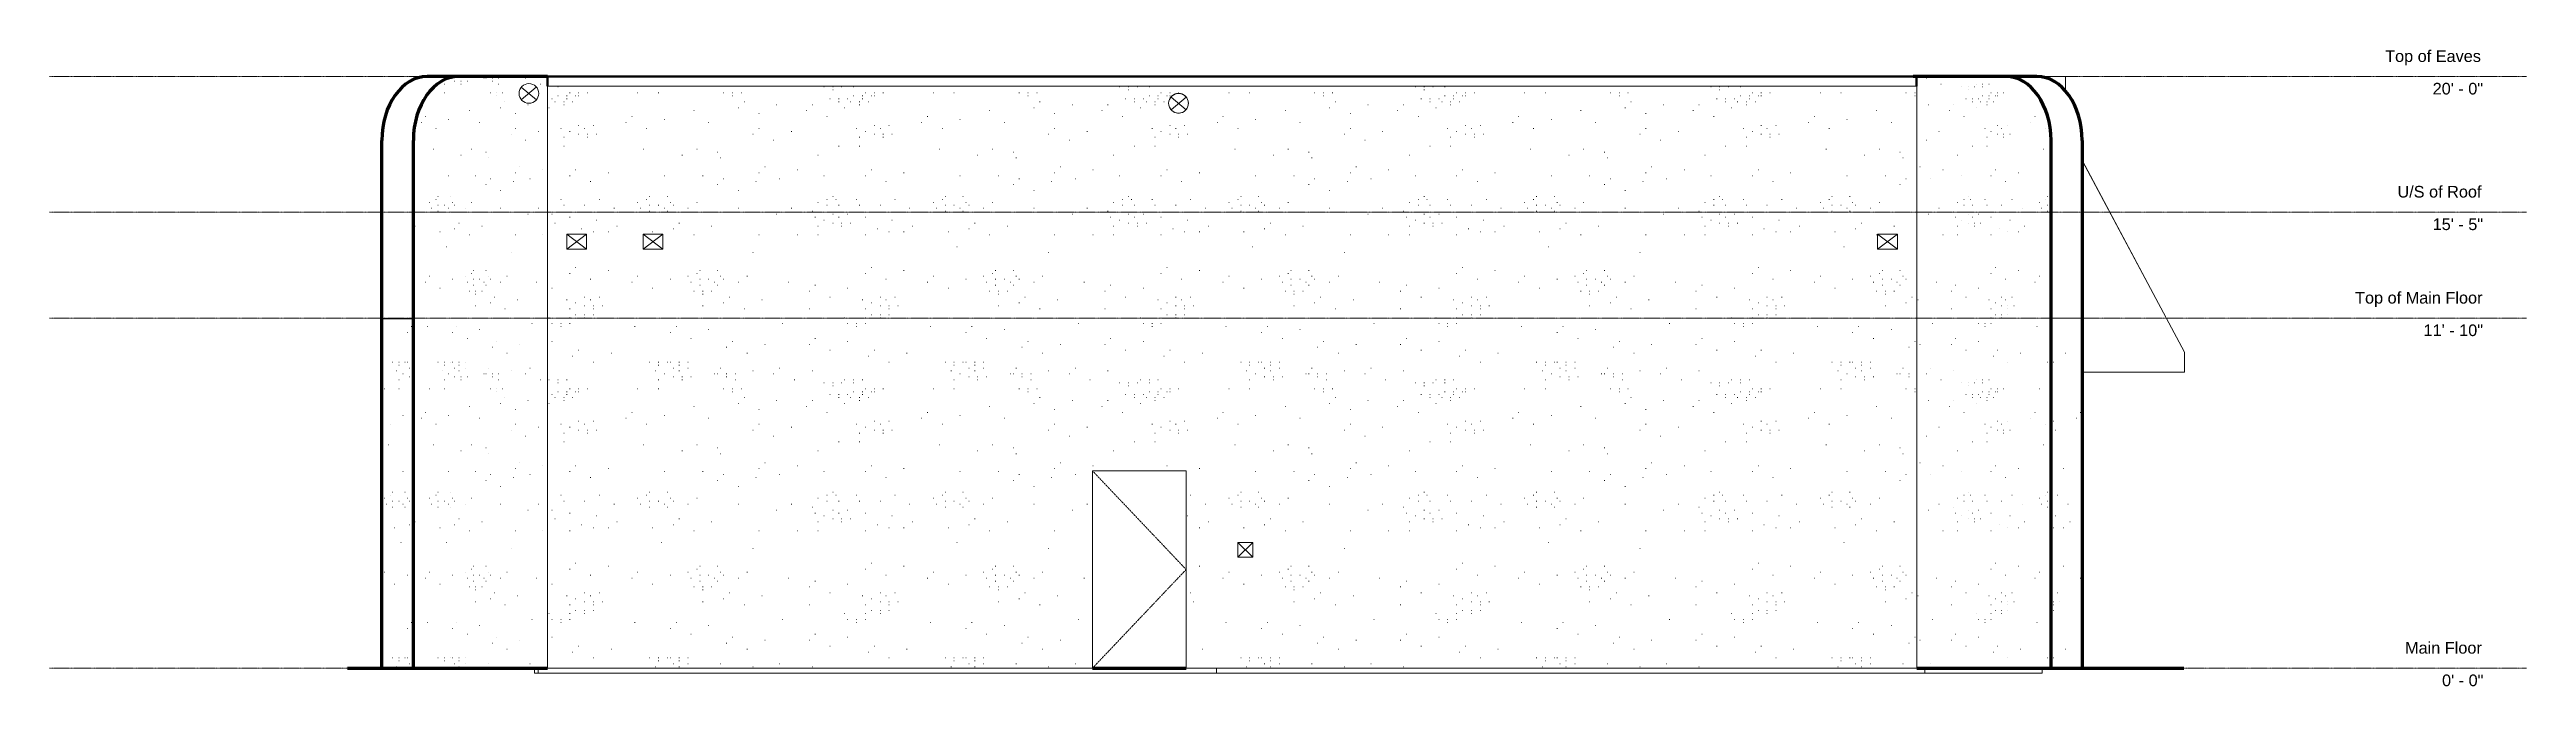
# Model space of a CAD drawing. Header units: inches. Extents: x -531 to 474, y -7 to 251.
import ezdxf

# ---------------------------------------------------------------- set-up
doc = ezdxf.new("R2010")
doc.units = ezdxf.units.IN
doc.header["$MEASUREMENT"] = 0
doc.linetypes.add('Center 1_4_', pattern=[0.53125, 0.25, -0.09375, 0.09375, -0.09375])
doc.linetypes.add('Dash', pattern=[0.23622, 0.11811, -0.11811])
for name, color, linetype, lineweight in [('A-DETL', 90, 'Continuous', 9), ('A-DETL-GENF', 92, 'Continuous', 9), ('A-DETL-THIN', 151, 'Continuous', 9), ('A-DOOR', 31, 'Continuous', 9), ('A-FLOR', 192, 'Continuous', 9), ('A-FLOR-LEVL', 51, 'Continuous', 9), ('A-GENM', 13, 'Continuous', 9), ('A-WALL', 90, 'Continuous', 9), ('A-WALL-PATT', 111, 'Continuous', 9), ('Q-SPCQ', 2, 'Continuous', 9)]:
    doc.layers.add(name, color=color, linetype=linetype, lineweight=lineweight)
doc.styles.add('Arial', font='arial.ttf', dxfattribs={"height": 4.724409})
pattern_1 = [(0, (20.85, 88.04), (0, 120), [0.158, -119.842]), (0, (-42.75, 50.84), (0, 120), [0.158, -119.842]), (0, (-5.55, 48.44), (0, 120), [0.158, -119.842]), (0, (23.25, 79.64), (0, 120), [0.158, -119.842]), (0, (6.45, 139.64), (0, 120), [0.158, -119.842]), (0, (-53.55, 138.44), (0, 120), [0.158, -119.842]), (0, (-29.55, 106.04), (0, 120), [0.158, -119.842]), (0, (-23.55, 101.24), (0, 120), [0.158, -119.842]), (0, (40.05, 113.24), (0, 120), [0.158, -119.842]), (0, (43.65, 112.04), (0, 120), [0.158, -119.842]), (0, (43.65, 113.24), (0, 120), [0.158, -119.842]), (0, (47.25, 113.24), (0, 120), [0.158, -119.842]), (0, (23.25, 115.64), (0, 120), [0.158, -119.842]), (0, (26.85, 114.44), (0, 120), [0.158, -119.842]), (0, (26.85, 115.64), (0, 120), [0.158, -119.842]), (0, (30.45, 115.64), (0, 120), [0.158, -119.842]), (0, (34.05, 109.64), (0, 120), [0.158, -119.842]), (0, (37.65, 108.44), (0, 120), [0.158, -119.842]), (0, (37.65, 109.64), (0, 120), [0.158, -119.842]), (0, (41.25, 109.64), (0, 120), [0.158, -119.842]), (0, (35.25, 112.04), (0, 120), [0.158, -119.842]), (0, (38.85, 110.84), (0, 120), [0.158, -119.842]), (0, (38.85, 112.04), (0, 120), [0.158, -119.842]), (0, (42.45, 112.04), (0, 120), [0.158, -119.842]), (0, (25.65, 110.84), (0, 120), [0.158, -119.842]), (0, (29.25, 109.64), (0, 120), [0.158, -119.842]), (0, (29.25, 110.84), (0, 120), [0.158, -119.842]), (0, (32.85, 110.84), (0, 120), [0.158, -119.842]), (0, (31.65, 116.84), (0, 120), [0.158, -119.842]), (0, (35.25, 115.64), (0, 120), [0.158, -119.842]), (0, (35.25, 116.84), (0, 120), [0.158, -119.842]), (0, (38.85, 116.84), (0, 120), [0.158, -119.842]), (0, (-17.55, 113.24), (0, 120), [0.158, -119.842]), (0, (-13.95, 112.04), (0, 120), [0.158, -119.842]), (0, (-13.95, 113.24), (0, 120), [0.158, -119.842]), (0, (-10.35, 113.24), (0, 120), [0.158, -119.842]), (0, (-19.95, 119.24), (0, 120), [0.158, -119.842]), (0, (-16.35, 118.04), (0, 120), [0.158, -119.842]), (0, (-16.35, 119.24), (0, 120), [0.158, -119.842]), (0, (-12.75, 119.24), (0, 120), [0.158, -119.842]), (0, (32.85, 139.64), (0, 120), [0.158, -119.842]), (0, (36.45, 138.44), (0, 120), [0.158, -119.842]), (0, (36.45, 139.64), (0, 120), [0.158, -119.842]), (0, (40.05, 139.64), (0, 120), [0.158, -119.842]), (0, (-29.55, 152.84), (0, 120), [0.158, -119.842]), (0, (-25.95, 151.64), (0, 120), [0.158, -119.842]), (0, (-25.95, 152.84), (0, 120), [0.158, -119.842]), (0, (-22.35, 152.84), (0, 120), [0.158, -119.842]), (0, (-39.15, 124.04), (0, 120), [0.158, -119.842]), (0, (-35.55, 122.84), (0, 120), [0.158, -119.842]), (0, (-35.55, 124.04), (0, 120), [0.158, -119.842]), (0, (-31.95, 124.04), (0, 120), [0.158, -119.842]), (0, (42.45, 143.24), (0, 120), [0.158, -119.842]), (0, (46.05, 142.04), (0, 120), [0.158, -119.842]), (0, (46.05, 143.24), (0, 120), [0.158, -119.842]), (0, (49.65, 143.24), (0, 120), [0.158, -119.842]), (0, (-47.55, 124.04), (0, 120), [0.158, -119.842]), (0, (-43.95, 122.84), (0, 120), [0.158, -119.842]), (0, (-43.95, 124.04), (0, 120), [0.158, -119.842]), (0, (-40.35, 124.04), (0, 120), [0.158, -119.842]), (0, (32.85, 154.04), (0, 120), [0.158, -119.842]), (0, (25.65, 150.44), (0, 120), [0.158, -119.842]), (0, (19.65, 155.24), (0, 120), [0.158, -119.842]), (0, (17.25, 152.84), (0, 120), [0.158, -119.842]), (0, (18.45, 120.44), (0, 120), [0.158, -119.842]), (0, (11.25, 116.84), (0, 120), [0.158, -119.842]), (0, (5.25, 121.64), (0, 120), [0.158, -119.842]), (0, (2.85, 119.24), (0, 120), [0.158, -119.842]), (0, (31.65, 107.24), (0, 120), [0.158, -119.842]), (0, (24.45, 103.64), (0, 120), [0.158, -119.842]), (0, (18.45, 108.44), (0, 120), [0.158, -119.842]), (0, (16.05, 106.04), (0, 120), [0.158, -119.842]), (0, (-5.55, 120.44), (0, 120), [0.158, -119.842]), (0, (-12.75, 116.84), (0, 120), [0.158, -119.842]), (0, (-18.75, 121.64), (0, 120), [0.158, -119.842]), (0, (-21.15, 119.24), (0, 120), [0.158, -119.842]), (0, (-0.75, 131.24), (0, 120), [0.158, -119.842]), (0, (-7.95, 127.64), (0, 120), [0.158, -119.842]), (0, (-13.95, 132.44), (0, 120), [0.158, -119.842]), (0, (-16.35, 130.04), (0, 120), [0.158, -119.842]), (0, (56.85, 127.64), (0, 120), [0.158, -119.842]), (0, (49.65, 124.04), (0, 120), [0.158, -119.842]), (0, (43.65, 128.84), (0, 120), [0.158, -119.842]), (0, (41.25, 126.44), (0, 120), [0.158, -119.842]), (0, (10.05, 97.64), (0, 120), [0.158, -119.842]), (0, (2.85, 94.04), (0, 120), [0.158, -119.842]), (0, (-3.15, 98.84), (0, 120), [0.158, -119.842]), (0, (-5.55, 96.44), (0, 120), [0.158, -119.842]), (0, (4.05, 108.44), (0, 120), [0.158, -119.842]), (0, (-3.15, 104.84), (0, 120), [0.158, -119.842]), (0, (-9.15, 109.64), (0, 120), [0.158, -119.842]), (0, (-11.55, 107.24), (0, 120), [0.158, -119.842]), (0, (32.85, 132.44), (0, 120), [0.158, -119.842]), (0, (25.65, 128.84), (0, 120), [0.158, -119.842]), (0, (19.65, 133.64), (0, 120), [0.158, -119.842]), (0, (17.25, 131.24), (0, 120), [0.158, -119.842]), (0, (55.65, 80.84), (0, 120), [0.158, -119.842]), (0, (48.45, 77.24), (0, 120), [0.158, -119.842]), (0, (42.45, 82.04), (0, 120), [0.158, -119.842]), (0, (40.05, 79.64), (0, 120), [0.158, -119.842]), (0, (-4.35, 77.24), (0, 120), [0.158, -119.842]), (0, (-11.55, 73.64), (0, 120), [0.158, -119.842]), (0, (-17.55, 78.44), (0, 120), [0.158, -119.842]), (0, (-19.95, 76.04), (0, 120), [0.158, -119.842]), (0, (-41.55, 102.44), (0, 120), [0.158, -119.842]), (0, (-48.75, 98.84), (0, 120), [0.158, -119.842]), (0, (-54.75, 103.64), (0, 120), [0.158, -119.842]), (0, (-57.15, 101.24), (0, 120), [0.158, -119.842]), (0, (-23.55, 137.24), (0, 120), [0.158, -119.842]), (0, (-30.75, 133.64), (0, 120), [0.158, -119.842]), (0, (-36.75, 138.44), (0, 120), [0.158, -119.842]), (0, (-39.15, 136.04), (0, 120), [0.158, -119.842]), (0, (-39.15, 157.64), (0, 120), [0.158, -119.842]), (0, (-46.35, 154.04), (0, 120), [0.158, -119.842]), (0, (-52.35, 158.84), (0, 120), [0.158, -119.842]), (0, (-54.75, 156.44), (0, 120), [0.158, -119.842]), (0, (55.65, 161.24), (0, 120), [0.158, -119.842]), (0, (48.45, 157.64), (0, 120), [0.158, -119.842]), (0, (42.45, 162.44), (0, 120), [0.158, -119.842]), (0, (40.05, 160.04), (0, 120), [0.158, -119.842]), (0, (-3.15, 80.84), (0, 120), [0.158, -119.842]), (0, (-0.75, 83.24), (0, 120), [0.158, -119.842]), (0, (5.25, 78.44), (0, 120), [0.158, -119.842]), (0, (12.45, 82.04), (0, 120), [0.158, -119.842]), (0, (-52.35, 113.24), (0, 120), [0.158, -119.842]), (0, (-43.95, 113.24), (0, 120), [0.158, -119.842]), (0, (-43.95, 116.84), (0, 120), [0.158, -119.842]), (0, (-41.55, 119.24), (0, 120), [0.158, -119.842]), (0, (-45.15, 120.44), (0, 120), [0.158, -119.842]), (0, (-37.95, 121.64), (0, 120), [0.158, -119.842]), (0, (-35.55, 120.44), (0, 120), [0.158, -119.842]), (0, (-37.95, 118.04), (0, 120), [0.158, -119.842]), (0, (-34.35, 116.84), (0, 120), [0.158, -119.842]), (0, (-34.35, 118.04), (0, 120), [0.158, -119.842]), (0, (-30.75, 118.04), (0, 120), [0.158, -119.842]), (0, (-31.95, 121.64), (0, 120), [0.158, -119.842]), (0, (31.65, 142.04), (0, 120), [0.158, -119.842]), (0, (40.05, 142.04), (0, 120), [0.158, -119.842]), (0, (40.05, 145.64), (0, 120), [0.158, -119.842]), (0, (42.45, 148.04), (0, 120), [0.158, -119.842]), (0, (38.85, 149.24), (0, 120), [0.158, -119.842]), (0, (46.05, 150.44), (0, 120), [0.158, -119.842]), (0, (48.45, 149.24), (0, 120), [0.158, -119.842]), (0, (46.05, 146.84), (0, 120), [0.158, -119.842]), (0, (49.65, 145.64), (0, 120), [0.158, -119.842]), (0, (49.65, 146.84), (0, 120), [0.158, -119.842]), (0, (53.25, 146.84), (0, 120), [0.158, -119.842]), (0, (52.05, 150.44), (0, 120), [0.158, -119.842]), (0, (29.25, 91.64), (0, 120), [0.158, -119.842]), (0, (37.65, 91.64), (0, 120), [0.158, -119.842]), (0, (37.65, 95.24), (0, 120), [0.158, -119.842]), (0, (40.05, 97.64), (0, 120), [0.158, -119.842]), (0, (36.45, 98.84), (0, 120), [0.158, -119.842]), (0, (43.65, 100.04), (0, 120), [0.158, -119.842]), (0, (46.05, 98.84), (0, 120), [0.158, -119.842]), (0, (43.65, 96.44), (0, 120), [0.158, -119.842]), (0, (47.25, 95.24), (0, 120), [0.158, -119.842]), (0, (47.25, 96.44), (0, 120), [0.158, -119.842]), (0, (50.85, 96.44), (0, 120), [0.158, -119.842]), (0, (49.65, 100.04), (0, 120), [0.158, -119.842]), (0, (-49.95, 90.44), (0, 120), [0.158, -119.842]), (0, (-34.35, 88.04), (0, 120), [0.158, -119.842]), (0, (-41.55, 79.64), (0, 120), [0.158, -119.842]), (0, (-28.35, 90.44), (0, 120), [0.158, -119.842]), (0, (-25.95, 79.64), (0, 120), [0.158, -119.842]), (0, (-18.75, 86.84), (0, 120), [0.158, -119.842]), (0, (-19.95, 89.24), (0, 120), [0.158, -119.842]), (0, (-25.95, 146.84), (0, 120), [0.158, -119.842]), (0, (-17.55, 148.04), (0, 120), [0.158, -119.842]), (0, (-15.15, 150.44), (0, 120), [0.158, -119.842]), (0, (-11.55, 156.44), (0, 120), [0.158, -119.842]), (0, (-7.95, 158.84), (0, 120), [0.158, -119.842]), (0, (-17.55, 157.64), (0, 120), [0.158, -119.842]), (0, (-18.75, 158.84), (0, 120), [0.158, -119.842]), (0, (-19.95, 161.24), (0, 120), [0.158, -119.842]), (0, (-19.95, 155.24), (0, 120), [0.158, -119.842]), (0, (-21.15, 156.44), (0, 120), [0.158, -119.842]), (0, (-23.55, 157.64), (0, 120), [0.158, -119.842]), (0, (-27.15, 161.24), (0, 120), [0.158, -119.842]), (0, (-28.35, 160.04), (0, 120), [0.158, -119.842]), (0, (-31.95, 158.84), (0, 120), [0.158, -119.842]), (0, (-30.75, 156.44), (0, 120), [0.158, -119.842]), (0, (-27.15, 157.64), (0, 120), [0.158, -119.842]), (0, (-27.15, 155.24), (0, 120), [0.158, -119.842]), (0, (-9.15, 145.64), (0, 120), [0.158, -119.842]), (0, (-1.95, 149.24), (0, 120), [0.158, -119.842]), (0, (8.85, 156.44), (0, 120), [0.158, -119.842]), (0, (17.25, 145.64), (0, 120), [0.158, -119.842]), (0, (28.05, 70.04), (0, 120), [0.158, -119.842]), (0, (40.05, 62.84), (0, 120), [0.158, -119.842]), (0, (40.05, 55.64), (0, 120), [0.158, -119.842]), (0, (44.85, 58.04), (0, 120), [0.158, -119.842]), (0, (49.65, 56.84), (0, 120), [0.158, -119.842]), (0, (50.85, 61.64), (0, 120), [0.158, -119.842]), (0, (55.65, 56.84), (0, 120), [0.158, -119.842]), (0, (59.25, 59.24), (0, 120), [0.158, -119.842]), (0, (58.05, 66.44), (0, 120), [0.158, -119.842]), (0, (52.05, 70.04), (0, 120), [0.158, -119.842]), (0, (46.05, 67.64), (0, 120), [0.158, -119.842]), (0, (36.45, 70.04), (0, 120), [0.158, -119.842]), (0, (37.65, 67.64), (0, 120), [0.158, -119.842]), (0, (32.85, 64.04), (0, 120), [0.158, -119.842]), (0, (34.05, 60.44), (0, 120), [0.158, -119.842]), (0, (30.45, 60.44), (0, 120), [0.158, -119.842]), (0, (30.45, 59.24), (0, 120), [0.158, -119.842]), (0, (26.85, 60.44), (0, 120), [0.158, -119.842]), (0, (29.25, 62.84), (0, 120), [0.158, -119.842]), (0, (26.85, 64.04), (0, 120), [0.158, -119.842]), (0, (29.25, 67.64), (0, 120), [0.158, -119.842]), (0, (24.45, 67.64), (0, 120), [0.158, -119.842]), (0, (26.85, 71.24), (0, 120), [0.158, -119.842]), (0, (24.45, 70.04), (0, 120), [0.158, -119.842]), (0, (20.85, 68.84), (0, 120), [0.158, -119.842]), (0, (18.45, 65.24), (0, 120), [0.158, -119.842]), (0, (19.65, 62.84), (0, 120), [0.158, -119.842]), (0, (23.25, 61.64), (0, 120), [0.158, -119.842]), (0, (20.85, 59.24), (0, 120), [0.158, -119.842]), (0, (20.85, 55.64), (0, 120), [0.158, -119.842]), (0, (12.45, 55.64), (0, 120), [0.158, -119.842]), (0, (10.05, 66.44), (0, 120), [0.158, -119.842]), (0, (-3.15, 55.64), (0, 120), [0.158, -119.842]), (0, (4.05, 64.04), (0, 120), [0.158, -119.842]), (0, (-11.55, 66.44), (0, 120), [0.158, -119.842]), (0, (-22.35, 59.24), (0, 120), [0.158, -119.842]), (0, (-29.55, 55.64), (0, 120), [0.158, -119.842]), (0, (-47.55, 65.24), (0, 120), [0.158, -119.842]), (0, (-47.55, 67.64), (0, 120), [0.158, -119.842]), (0, (-51.15, 66.44), (0, 120), [0.158, -119.842]), (0, (-52.35, 68.84), (0, 120), [0.158, -119.842]), (0, (-48.75, 70.04), (0, 120), [0.158, -119.842]), (0, (-47.55, 71.24), (0, 120), [0.158, -119.842]), (0, (-43.95, 67.64), (0, 120), [0.158, -119.842]), (0, (-41.55, 66.44), (0, 120), [0.158, -119.842]), (0, (-40.35, 65.24), (0, 120), [0.158, -119.842]), (0, (-40.35, 71.24), (0, 120), [0.158, -119.842]), (0, (-39.15, 68.84), (0, 120), [0.158, -119.842]), (0, (-37.95, 67.64), (0, 120), [0.158, -119.842]), (0, (-28.35, 68.84), (0, 120), [0.158, -119.842]), (0, (-31.95, 66.44), (0, 120), [0.158, -119.842]), (0, (-35.55, 60.44), (0, 120), [0.158, -119.842]), (0, (-37.95, 58.04), (0, 120), [0.158, -119.842]), (0, (-46.35, 56.84), (0, 120), [0.158, -119.842])]

msp = doc.modelspace()

# ---------------------------------------------------------------- texts
at = {"layer": 'A-FLOR-LEVL', "attachment_point": 1, "style": 'Arial'}
for s, insert, char_height, width in [('Top of Eaves', (417.1, 250.6), 4.724, 47.344), ('20\' - 0"', (436.4, 237.4), 4.72, 24.997), ('U/S of Roof', (422.1, 195.6), 4.724, 41.284), ('15\' - 5"', (436.4, 182.4), 4.72, 24.997), ('Top of Main Floor', (404.9, 152.6), 4.724, 62.115), ('11\' - 10"', (432.7, 139.4), 4.72, 29.542), ('Main Floor', (425.2, 10.6), 4.72, 37.496), ('0\' - 0"', (440.2, -2.6), 4.72, 20.452)]:
    msp.add_mtext(s, dxfattribs=dict(at, insert=insert, char_height=char_height, width=width))

# ---------------------------------------------------------------- blocks, each defined once
blk = doc.blocks.new('Planitar - Single Door_Flush Panel - 3_-2_ x 6_-8_-4178265-Rear')
at = {"layer": 'A-DOOR', "linetype": 'Dash'}
for p, q in [((-107.6, 80), (-69.6, 40)), ((-69.6, 40), (-107.6, 0))]:
    blk.add_line(p, q, dxfattribs=at)
at = {"layer": 'A-DOOR'}
blk.add_line((-107.6, 0), (-69.6, 0), dxfattribs=at)
blk = doc.blocks.new('Awning - 8_-0 x 2-4335368-Rear')
at = {"layer": 'A-GENM'}
for p, q in [((320.6, 156.3), (294.2, 205.7)), ((335.7, 128.1), (294.2, 205.6)), ((335.7, 120), (335.7, 128.1)), ((294.2, 120), (335.7, 120))]:
    blk.add_line(p, q, dxfattribs=at)

# ---------------------------------------------------------------- hatches: boundary and pattern name
at = {"layer": 'A-DETL-GENF'}
h = msp.add_hatch(dxfattribs=at)
h.set_pattern_fill('FP_1', style=0, pattern_type=2)
h.set_pattern_definition(pattern_1)
h.paths.add_polyline_path([(-328.9, 0), (-107.6, 0), (-107.6, 80), (-69.6, 80), (-69.6, 0), (227, 0), (227, 236), (-328.9, 236), (-328.9, 2.2)], flags=0)
h.paths.add_polyline_path([(-42.6, 45), (-48.6, 45), (-48.6, 51), (-42.6, 51)], flags=0)
h.paths.add_polyline_path([(213, 170), (211.1, 170), (211.1, 176), (219.1, 176), (219.1, 170)], flags=0)
h.paths.add_polyline_path([(-290, 170), (-290, 176), (-282, 176), (-282, 170)], flags=0)
h.paths.add_polyline_path([(-314.2, 170), (-321, 170), (-321, 176), (-313, 176), (-313, 170)], flags=0)
h.paths.add_polyline_path([(-72.7, 225.1), (-73.7, 225.2), (-74.7, 225.6), (-75.5, 226.2), (-76.1, 227.1), (-76.5, 228), (-76.7, 229.1), (-76.5, 230.1), (-76.1, 231.1), (-75.5, 231.9), (-74.6, 232.6), (-73.7, 232.9), (-72.7, 233.1), (-71.6, 232.9), (-70.7, 232.5), (-69.8, 231.9), (-69.2, 231.1), (-68.8, 230.1), (-68.7, 229.1), (-68.8, 228), (-69.2, 227.1), (-69.8, 226.2), (-70.7, 225.6), (-71.6, 225.2)], flags=0)
at = {"layer": 'A-WALL-PATT'}
h = msp.add_hatch(dxfattribs=at)
h.set_pattern_fill('FP_2', color=256, style=0, pattern_type=2)
h.set_pattern_definition([(0, (581.97, 88.04), (0, 120), [0.112, -84.741]), (0, (537, 50.84), (0, 120), [0.112, -84.741]), (0, (563.3, 48.44), (0, 120), [0.112, -84.741]), (0, (583.66, 79.64), (0, 120), [0.112, -84.741]), (0, (571.78, 139.64), (0, 120), [0.112, -84.741]), (0, (529.36, 138.44), (0, 120), [0.112, -84.741]), (0, (546.33, 106.04), (0, 120), [0.112, -84.741]), (0, (550.57, 101.24), (0, 120), [0.112, -84.741]), (0, (595.54, 113.24), (0, 120), [0.112, -84.741]), (0, (598.09, 112.04), (0, 120), [0.112, -84.741]), (0, (598.09, 113.24), (0, 120), [0.112, -84.741]), (0, (600.63, 113.24), (0, 120), [0.112, -84.741]), (0, (583.66, 115.64), (0, 120), [0.112, -84.741]), (0, (586.21, 114.44), (0, 120), [0.112, -84.741]), (0, (586.21, 115.64), (0, 120), [0.112, -84.741]), (0, (588.75, 115.64), (0, 120), [0.112, -84.741]), (0, (591.3, 109.64), (0, 120), [0.112, -84.741]), (0, (593.85, 108.44), (0, 120), [0.112, -84.741]), (0, (593.85, 109.64), (0, 120), [0.112, -84.741]), (0, (596.39, 109.64), (0, 120), [0.112, -84.741]), (0, (592.15, 112.04), (0, 120), [0.112, -84.741]), (0, (594.7, 110.84), (0, 120), [0.112, -84.741]), (0, (594.7, 112.04), (0, 120), [0.112, -84.741]), (0, (597.24, 112.04), (0, 120), [0.112, -84.741]), (0, (585.36, 110.84), (0, 120), [0.112, -84.741]), (0, (587.91, 109.64), (0, 120), [0.112, -84.741]), (0, (587.91, 110.84), (0, 120), [0.112, -84.741]), (0, (590.45, 110.84), (0, 120), [0.112, -84.741]), (0, (589.6, 116.84), (0, 120), [0.112, -84.741]), (0, (592.15, 115.64), (0, 120), [0.112, -84.741]), (0, (592.15, 116.84), (0, 120), [0.112, -84.741]), (0, (594.7, 116.84), (0, 120), [0.112, -84.741]), (0, (554.81, 113.24), (0, 120), [0.112, -84.741]), (0, (557.36, 112.04), (0, 120), [0.112, -84.741]), (0, (557.36, 113.24), (0, 120), [0.112, -84.741]), (0, (559.9, 113.24), (0, 120), [0.112, -84.741]), (0, (553.12, 119.24), (0, 120), [0.112, -84.741]), (0, (555.66, 118.04), (0, 120), [0.112, -84.741]), (0, (555.66, 119.24), (0, 120), [0.112, -84.741]), (0, (558.21, 119.24), (0, 120), [0.112, -84.741]), (0, (590.45, 139.64), (0, 120), [0.112, -84.741]), (0, (593, 138.44), (0, 120), [0.112, -84.741]), (0, (593, 139.64), (0, 120), [0.112, -84.741]), (0, (595.54, 139.64), (0, 120), [0.112, -84.741]), (0, (546.33, 152.84), (0, 120), [0.112, -84.741]), (0, (548.88, 151.64), (0, 120), [0.112, -84.741]), (0, (548.88, 152.84), (0, 120), [0.112, -84.741]), (0, (551.42, 152.84), (0, 120), [0.112, -84.741]), (0, (539.54, 124.04), (0, 120), [0.112, -84.741]), (0, (542.09, 122.84), (0, 120), [0.112, -84.741]), (0, (542.09, 124.04), (0, 120), [0.112, -84.741]), (0, (544.63, 124.04), (0, 120), [0.112, -84.741]), (0, (597.24, 143.24), (0, 120), [0.112, -84.741]), (0, (599.79, 142.04), (0, 120), [0.112, -84.741]), (0, (599.79, 143.24), (0, 120), [0.112, -84.741]), (0, (602.33, 143.24), (0, 120), [0.112, -84.741]), (0, (533.6, 124.04), (0, 120), [0.112, -84.741]), (0, (536.15, 122.84), (0, 120), [0.112, -84.741]), (0, (536.15, 124.04), (0, 120), [0.112, -84.741]), (0, (538.69, 124.04), (0, 120), [0.112, -84.741]), (0, (590.45, 154.04), (0, 120), [0.112, -84.741]), (0, (585.36, 150.44), (0, 120), [0.112, -84.741]), (0, (581.12, 155.24), (0, 120), [0.112, -84.741]), (0, (579.42, 152.84), (0, 120), [0.112, -84.741]), (0, (580.27, 120.44), (0, 120), [0.112, -84.741]), (0, (575.18, 116.84), (0, 120), [0.112, -84.741]), (0, (570.94, 121.64), (0, 120), [0.112, -84.741]), (0, (569.24, 119.24), (0, 120), [0.112, -84.741]), (0, (589.6, 107.24), (0, 120), [0.112, -84.741]), (0, (584.51, 103.64), (0, 120), [0.112, -84.741]), (0, (580.27, 108.44), (0, 120), [0.112, -84.741]), (0, (578.57, 106.04), (0, 120), [0.112, -84.741]), (0, (563.3, 120.44), (0, 120), [0.112, -84.741]), (0, (558.21, 116.84), (0, 120), [0.112, -84.741]), (0, (553.97, 121.64), (0, 120), [0.112, -84.741]), (0, (552.27, 119.24), (0, 120), [0.112, -84.741]), (0, (566.69, 131.24), (0, 120), [0.112, -84.741]), (0, (561.6, 127.64), (0, 120), [0.112, -84.741]), (0, (557.36, 132.44), (0, 120), [0.112, -84.741]), (0, (555.66, 130.04), (0, 120), [0.112, -84.741]), (0, (607.42, 127.64), (0, 120), [0.112, -84.741]), (0, (602.33, 124.04), (0, 120), [0.112, -84.741]), (0, (598.09, 128.84), (0, 120), [0.112, -84.741]), (0, (596.39, 126.44), (0, 120), [0.112, -84.741]), (0, (574.33, 97.64), (0, 120), [0.112, -84.741]), (0, (569.24, 94.04), (0, 120), [0.112, -84.741]), (0, (565, 98.84), (0, 120), [0.112, -84.741]), (0, (563.3, 96.44), (0, 120), [0.112, -84.741]), (0, (570.09, 108.44), (0, 120), [0.112, -84.741]), (0, (565, 104.84), (0, 120), [0.112, -84.741]), (0, (560.75, 109.64), (0, 120), [0.112, -84.741]), (0, (559.06, 107.24), (0, 120), [0.112, -84.741]), (0, (590.45, 132.44), (0, 120), [0.112, -84.741]), (0, (585.36, 128.84), (0, 120), [0.112, -84.741]), (0, (581.12, 133.64), (0, 120), [0.112, -84.741]), (0, (579.42, 131.24), (0, 120), [0.112, -84.741]), (0, (606.58, 80.84), (0, 120), [0.112, -84.741]), (0, (601.48, 77.24), (0, 120), [0.112, -84.741]), (0, (597.24, 82.04), (0, 120), [0.112, -84.741]), (0, (595.54, 79.64), (0, 120), [0.112, -84.741]), (0, (564.15, 77.24), (0, 120), [0.112, -84.741]), (0, (559.06, 73.64), (0, 120), [0.112, -84.741]), (0, (554.81, 78.44), (0, 120), [0.112, -84.741]), (0, (553.12, 76.04), (0, 120), [0.112, -84.741]), (0, (537.84, 102.44), (0, 120), [0.112, -84.741]), (0, (532.75, 98.84), (0, 120), [0.112, -84.741]), (0, (528.51, 103.64), (0, 120), [0.112, -84.741]), (0, (526.81, 101.24), (0, 120), [0.112, -84.741]), (0, (550.57, 137.24), (0, 120), [0.112, -84.741]), (0, (545.48, 133.64), (0, 120), [0.112, -84.741]), (0, (541.24, 138.44), (0, 120), [0.112, -84.741]), (0, (539.54, 136.04), (0, 120), [0.112, -84.741]), (0, (539.54, 157.64), (0, 120), [0.112, -84.741]), (0, (534.45, 154.04), (0, 120), [0.112, -84.741]), (0, (530.21, 158.84), (0, 120), [0.112, -84.741]), (0, (528.51, 156.44), (0, 120), [0.112, -84.741]), (0, (606.58, 161.24), (0, 120), [0.112, -84.741]), (0, (601.48, 157.64), (0, 120), [0.112, -84.741]), (0, (597.24, 162.44), (0, 120), [0.112, -84.741]), (0, (595.54, 160.04), (0, 120), [0.112, -84.741]), (0, (565, 80.84), (0, 120), [0.112, -84.741]), (0, (566.69, 83.24), (0, 120), [0.112, -84.741]), (0, (570.94, 78.44), (0, 120), [0.112, -84.741]), (0, (576.03, 82.04), (0, 120), [0.112, -84.741]), (0, (530.21, 113.24), (0, 120), [0.112, -84.741]), (0, (536.15, 113.24), (0, 120), [0.112, -84.741]), (0, (536.15, 116.84), (0, 120), [0.112, -84.741]), (0, (537.84, 119.24), (0, 120), [0.112, -84.741]), (0, (535.3, 120.44), (0, 120), [0.112, -84.741]), (0, (540.39, 121.64), (0, 120), [0.112, -84.741]), (0, (542.09, 120.44), (0, 120), [0.112, -84.741]), (0, (540.39, 118.04), (0, 120), [0.112, -84.741]), (0, (542.93, 116.84), (0, 120), [0.112, -84.741]), (0, (542.93, 118.04), (0, 120), [0.112, -84.741]), (0, (545.48, 118.04), (0, 120), [0.112, -84.741]), (0, (544.63, 121.64), (0, 120), [0.112, -84.741]), (0, (589.6, 142.04), (0, 120), [0.112, -84.741]), (0, (595.54, 142.04), (0, 120), [0.112, -84.741]), (0, (595.54, 145.64), (0, 120), [0.112, -84.741]), (0, (597.24, 148.04), (0, 120), [0.112, -84.741]), (0, (594.7, 149.24), (0, 120), [0.112, -84.741]), (0, (599.79, 150.44), (0, 120), [0.112, -84.741]), (0, (601.48, 149.24), (0, 120), [0.112, -84.741]), (0, (599.79, 146.84), (0, 120), [0.112, -84.741]), (0, (602.33, 145.64), (0, 120), [0.112, -84.741]), (0, (602.33, 146.84), (0, 120), [0.112, -84.741]), (0, (604.88, 146.84), (0, 120), [0.112, -84.741]), (0, (604.03, 150.44), (0, 120), [0.112, -84.741]), (0, (587.91, 91.64), (0, 120), [0.112, -84.741]), (0, (593.85, 91.64), (0, 120), [0.112, -84.741]), (0, (593.85, 95.24), (0, 120), [0.112, -84.741]), (0, (595.54, 97.64), (0, 120), [0.112, -84.741]), (0, (593, 98.84), (0, 120), [0.112, -84.741]), (0, (598.09, 100.04), (0, 120), [0.112, -84.741]), (0, (599.79, 98.84), (0, 120), [0.112, -84.741]), (0, (598.09, 96.44), (0, 120), [0.112, -84.741]), (0, (600.63, 95.24), (0, 120), [0.112, -84.741]), (0, (600.63, 96.44), (0, 120), [0.112, -84.741]), (0, (603.18, 96.44), (0, 120), [0.112, -84.741]), (0, (602.33, 100.04), (0, 120), [0.112, -84.741]), (0, (531.9, 90.44), (0, 120), [0.112, -84.741]), (0, (542.93, 88.04), (0, 120), [0.112, -84.741]), (0, (537.84, 79.64), (0, 120), [0.112, -84.741]), (0, (547.18, 90.44), (0, 120), [0.112, -84.741]), (0, (548.88, 79.64), (0, 120), [0.112, -84.741]), (0, (553.97, 86.84), (0, 120), [0.112, -84.741]), (0, (553.12, 89.24), (0, 120), [0.112, -84.741]), (0, (548.88, 146.84), (0, 120), [0.112, -84.741]), (0, (554.81, 148.04), (0, 120), [0.112, -84.741]), (0, (556.51, 150.44), (0, 120), [0.112, -84.741]), (0, (559.06, 156.44), (0, 120), [0.112, -84.741]), (0, (561.6, 158.84), (0, 120), [0.112, -84.741]), (0, (554.81, 157.64), (0, 120), [0.112, -84.741]), (0, (553.97, 158.84), (0, 120), [0.112, -84.741]), (0, (553.12, 161.24), (0, 120), [0.112, -84.741]), (0, (553.12, 155.24), (0, 120), [0.112, -84.741]), (0, (552.27, 156.44), (0, 120), [0.112, -84.741]), (0, (550.57, 157.64), (0, 120), [0.112, -84.741]), (0, (548.03, 161.24), (0, 120), [0.112, -84.741]), (0, (547.18, 160.04), (0, 120), [0.112, -84.741]), (0, (544.63, 158.84), (0, 120), [0.112, -84.741]), (0, (545.48, 156.44), (0, 120), [0.112, -84.741]), (0, (548.03, 157.64), (0, 120), [0.112, -84.741]), (0, (548.03, 155.24), (0, 120), [0.112, -84.741]), (0, (560.75, 145.64), (0, 120), [0.112, -84.741]), (0, (565.85, 149.24), (0, 120), [0.112, -84.741]), (0, (573.48, 156.44), (0, 120), [0.112, -84.741]), (0, (579.42, 145.64), (0, 120), [0.112, -84.741]), (0, (587.06, 70.04), (0, 120), [0.112, -84.741]), (0, (595.54, 62.84), (0, 120), [0.112, -84.741]), (0, (595.54, 55.64), (0, 120), [0.112, -84.741]), (0, (598.94, 58.04), (0, 120), [0.112, -84.741]), (0, (602.33, 56.84), (0, 120), [0.112, -84.741]), (0, (603.18, 61.64), (0, 120), [0.112, -84.741]), (0, (606.58, 56.84), (0, 120), [0.112, -84.741]), (0, (609.12, 59.24), (0, 120), [0.112, -84.741]), (0, (608.27, 66.44), (0, 120), [0.112, -84.741]), (0, (604.03, 70.04), (0, 120), [0.112, -84.741]), (0, (599.79, 67.64), (0, 120), [0.112, -84.741]), (0, (593, 70.04), (0, 120), [0.112, -84.741]), (0, (593.85, 67.64), (0, 120), [0.112, -84.741]), (0, (590.45, 64.04), (0, 120), [0.112, -84.741]), (0, (591.3, 60.44), (0, 120), [0.112, -84.741]), (0, (588.75, 60.44), (0, 120), [0.112, -84.741]), (0, (588.75, 59.24), (0, 120), [0.112, -84.741]), (0, (586.21, 60.44), (0, 120), [0.112, -84.741]), (0, (587.91, 62.84), (0, 120), [0.112, -84.741]), (0, (586.21, 64.04), (0, 120), [0.112, -84.741]), (0, (587.91, 67.64), (0, 120), [0.112, -84.741]), (0, (584.51, 67.64), (0, 120), [0.112, -84.741]), (0, (586.21, 71.24), (0, 120), [0.112, -84.741]), (0, (584.51, 70.04), (0, 120), [0.112, -84.741]), (0, (581.97, 68.84), (0, 120), [0.112, -84.741]), (0, (580.27, 65.24), (0, 120), [0.112, -84.741]), (0, (581.12, 62.84), (0, 120), [0.112, -84.741]), (0, (583.66, 61.64), (0, 120), [0.112, -84.741]), (0, (581.97, 59.24), (0, 120), [0.112, -84.741]), (0, (581.97, 55.64), (0, 120), [0.112, -84.741]), (0, (576.03, 55.64), (0, 120), [0.112, -84.741]), (0, (574.33, 66.44), (0, 120), [0.112, -84.741]), (0, (565, 55.64), (0, 120), [0.112, -84.741]), (0, (570.09, 64.04), (0, 120), [0.112, -84.741]), (0, (559.06, 66.44), (0, 120), [0.112, -84.741]), (0, (551.42, 59.24), (0, 120), [0.112, -84.741]), (0, (546.33, 55.64), (0, 120), [0.112, -84.741]), (0, (533.6, 65.24), (0, 120), [0.112, -84.741]), (0, (533.6, 67.64), (0, 120), [0.112, -84.741]), (0, (531.06, 66.44), (0, 120), [0.112, -84.741]), (0, (530.21, 68.84), (0, 120), [0.112, -84.741]), (0, (532.75, 70.04), (0, 120), [0.112, -84.741]), (0, (533.6, 71.24), (0, 120), [0.112, -84.741]), (0, (536.15, 67.64), (0, 120), [0.112, -84.741]), (0, (537.84, 66.44), (0, 120), [0.112, -84.741]), (0, (538.69, 65.24), (0, 120), [0.112, -84.741]), (0, (538.69, 71.24), (0, 120), [0.112, -84.741]), (0, (539.54, 68.84), (0, 120), [0.112, -84.741]), (0, (540.39, 67.64), (0, 120), [0.112, -84.741]), (0, (547.18, 68.84), (0, 120), [0.112, -84.741]), (0, (544.63, 66.44), (0, 120), [0.112, -84.741]), (0, (542.09, 60.44), (0, 120), [0.112, -84.741]), (0, (540.39, 58.04), (0, 120), [0.112, -84.741]), (0, (534.45, 56.84), (0, 120), [0.112, -84.741])])
h.paths.add_polyline_path([(-396.1, 0), (-396, 0), (-396, 214.1), (-395.9, 217.5), (-395.4, 220.8), (-394.6, 224), (-393.5, 227.1), (-392.2, 229.9), (-390.6, 232.4), (-388.8, 234.7), (-386.8, 236.6), (-384.5, 238.1), (-382.4, 239.1), (-380.1, 239.8), (-380.1, 239.8), (-382.5, 239.1), (-384.8, 238), (-387, 236.4), (-389, 234.5), (-390.8, 232.2), (-392.4, 229.5), (-393.7, 226.7), (-394.7, 223.9), (-395.5, 220.3), (-395.9, 216.9), (-396.1, 213.1), (-396.1, 59.7)], flags=0)
h = msp.add_hatch(dxfattribs=at)
h.set_pattern_fill('FP_3', color=256, style=0, pattern_type=2)
h.set_pattern_definition([(0, (-409.92, 88.04), (0, 120), [0.112, -84.74]), (0, (-454.9, 50.84), (0, 120), [0.112, -84.74]), (0, (-428.59, 48.44), (0, 120), [0.112, -84.74]), (0, (-408.23, 79.64), (0, 120), [0.112, -84.74]), (0, (-420.1, 139.64), (0, 120), [0.11, -84.74]), (0, (-462.53, 138.44), (0, 120), [0.112, -84.74]), (0, (-445.56, 106.04), (0, 120), [0.112, -84.74]), (0, (-441.32, 101.24), (0, 120), [0.112, -84.74]), (0, (-396.35, 113.24), (0, 120), [0.11, -84.74]), (0, (-393.8, 112.04), (0, 120), [0.11, -84.74]), (0, (-393.8, 113.24), (0, 120), [0.11, -84.74]), (0, (-391.25, 113.24), (0, 120), [0.11, -84.74]), (0, (-408.23, 115.64), (0, 120), [0.11, -84.74]), (0, (-405.68, 114.44), (0, 120), [0.11, -84.74]), (0, (-405.68, 115.64), (0, 120), [0.11, -84.74]), (0, (-403.13, 115.64), (0, 120), [0.11, -84.74]), (0, (-400.59, 109.64), (0, 120), [0.11, -84.74]), (0, (-398.04, 108.44), (0, 120), [0.11, -84.74]), (0, (-398.04, 109.64), (0, 120), [0.11, -84.74]), (0, (-395.5, 109.64), (0, 120), [0.11, -84.74]), (0, (-399.74, 112.04), (0, 120), [0.11, -84.74]), (0, (-397.2, 110.84), (0, 120), [0.11, -84.74]), (0, (-397.2, 112.04), (0, 120), [0.11, -84.74]), (0, (-394.65, 112.04), (0, 120), [0.11, -84.74]), (0, (-406.53, 110.84), (0, 120), [0.11, -84.74]), (0, (-403.98, 109.64), (0, 120), [0.11, -84.74]), (0, (-403.98, 110.84), (0, 120), [0.11, -84.74]), (0, (-401.44, 110.84), (0, 120), [0.11, -84.74]), (0, (-402.29, 116.84), (0, 120), [0.11, -84.74]), (0, (-399.74, 115.64), (0, 120), [0.11, -84.74]), (0, (-399.74, 116.84), (0, 120), [0.11, -84.74]), (0, (-397.2, 116.84), (0, 120), [0.11, -84.74]), (0, (-437.08, 113.24), (0, 120), [0.11, -84.74]), (0, (-434.53, 112.04), (0, 120), [0.11, -84.74]), (0, (-434.53, 113.24), (0, 120), [0.11, -84.74]), (0, (-431.99, 113.24), (0, 120), [0.11, -84.74]), (0, (-438.77, 119.24), (0, 120), [0.11, -84.74]), (0, (-436.23, 118.04), (0, 120), [0.11, -84.74]), (0, (-436.23, 119.24), (0, 120), [0.11, -84.74]), (0, (-433.68, 119.24), (0, 120), [0.11, -84.74]), (0, (-401.44, 139.64), (0, 120), [0.11, -84.74]), (0, (-398.89, 138.44), (0, 120), [0.11, -84.74]), (0, (-398.89, 139.64), (0, 120), [0.11, -84.74]), (0, (-396.35, 139.64), (0, 120), [0.11, -84.74]), (0, (-445.56, 152.84), (0, 120), [0.112, -84.74]), (0, (-443.01, 151.64), (0, 120), [0.112, -84.74]), (0, (-443.01, 152.84), (0, 120), [0.112, -84.74]), (0, (-440.47, 152.84), (0, 120), [0.112, -84.74]), (0, (-452.35, 124.04), (0, 120), [0.112, -84.74]), (0, (-449.8, 122.84), (0, 120), [0.112, -84.74]), (0, (-449.8, 124.04), (0, 120), [0.112, -84.74]), (0, (-447.26, 124.04), (0, 120), [0.112, -84.74]), (0, (-394.65, 143.24), (0, 120), [0.11, -84.74]), (0, (-392.1, 142.04), (0, 120), [0.11, -84.74]), (0, (-392.1, 143.24), (0, 120), [0.11, -84.74]), (0, (-389.56, 143.24), (0, 120), [0.11, -84.74]), (0, (-458.29, 124.04), (0, 120), [0.112, -84.74]), (0, (-455.74, 122.84), (0, 120), [0.112, -84.74]), (0, (-455.74, 124.04), (0, 120), [0.112, -84.74]), (0, (-453.2, 124.04), (0, 120), [0.112, -84.74]), (0, (-401.44, 154.04), (0, 120), [0.112, -84.74]), (0, (-406.53, 150.44), (0, 120), [0.11, -84.74]), (0, (-410.77, 155.24), (0, 120), [0.112, -84.74]), (0, (-412.47, 152.84), (0, 120), [0.112, -84.74]), (0, (-411.62, 120.44), (0, 120), [0.11, -84.74]), (0, (-416.71, 116.84), (0, 120), [0.11, -84.74]), (0, (-420.95, 121.64), (0, 120), [0.11, -84.74]), (0, (-422.65, 119.24), (0, 120), [0.11, -84.74]), (0, (-402.29, 107.24), (0, 120), [0.11, -84.74]), (0, (-407.38, 103.64), (0, 120), [0.11, -84.74]), (0, (-411.62, 108.44), (0, 120), [0.11, -84.74]), (0, (-413.32, 106.04), (0, 120), [0.11, -84.74]), (0, (-428.59, 120.44), (0, 120), [0.11, -84.74]), (0, (-433.68, 116.84), (0, 120), [0.11, -84.74]), (0, (-437.92, 121.64), (0, 120), [0.11, -84.74]), (0, (-439.62, 119.24), (0, 120), [0.11, -84.74]), (0, (-425.2, 131.24), (0, 120), [0.11, -84.74]), (0, (-430.29, 127.64), (0, 120), [0.11, -84.74]), (0, (-434.53, 132.44), (0, 120), [0.11, -84.74]), (0, (-436.23, 130.04), (0, 120), [0.11, -84.74]), (0, (-384.47, 127.64), (0, 120), [0.11, -84.74]), (0, (-389.56, 124.04), (0, 120), [0.11, -84.74]), (0, (-393.8, 128.84), (0, 120), [0.11, -84.74]), (0, (-395.5, 126.44), (0, 120), [0.11, -84.74]), (0, (-417.56, 97.64), (0, 120), [0.11, -84.74]), (0, (-422.65, 94.04), (0, 120), [0.112, -84.74]), (0, (-426.89, 98.84), (0, 120), [0.112, -84.74]), (0, (-428.59, 96.44), (0, 120), [0.112, -84.74]), (0, (-421.8, 108.44), (0, 120), [0.11, -84.74]), (0, (-426.89, 104.84), (0, 120), [0.11, -84.74]), (0, (-431.14, 109.64), (0, 120), [0.11, -84.74]), (0, (-432.83, 107.24), (0, 120), [0.11, -84.74]), (0, (-401.44, 132.44), (0, 120), [0.11, -84.74]), (0, (-406.53, 128.84), (0, 120), [0.11, -84.74]), (0, (-410.77, 133.64), (0, 120), [0.11, -84.74]), (0, (-412.47, 131.24), (0, 120), [0.11, -84.74]), (0, (-385.32, 80.84), (0, 120), [0.11, -84.74]), (0, (-390.41, 77.24), (0, 120), [0.112, -84.74]), (0, (-394.65, 82.04), (0, 120), [0.112, -84.74]), (0, (-396.35, 79.64), (0, 120), [0.112, -84.74]), (0, (-427.74, 77.24), (0, 120), [0.112, -84.74]), (0, (-432.83, 73.64), (0, 120), [0.112, -84.74]), (0, (-437.08, 78.44), (0, 120), [0.112, -84.74]), (0, (-438.77, 76.04), (0, 120), [0.112, -84.74]), (0, (-454.05, 102.44), (0, 120), [0.112, -84.74]), (0, (-459.14, 98.84), (0, 120), [0.112, -84.74]), (0, (-463.38, 103.64), (0, 120), [0.112, -84.74]), (0, (-465.08, 101.24), (0, 120), [0.112, -84.74]), (0, (-441.32, 137.24), (0, 120), [0.112, -84.74]), (0, (-446.41, 133.64), (0, 120), [0.112, -84.74]), (0, (-450.65, 138.44), (0, 120), [0.112, -84.74]), (0, (-452.35, 136.04), (0, 120), [0.112, -84.74]), (0, (-452.35, 157.64), (0, 120), [0.112, -84.74]), (0, (-457.44, 154.04), (0, 120), [0.112, -84.74]), (0, (-461.68, 158.84), (0, 120), [0.112, -84.74]), (0, (-463.38, 156.44), (0, 120), [0.112, -84.74]), (0, (-385.32, 161.24), (0, 120), [0.112, -84.74]), (0, (-390.41, 157.64), (0, 120), [0.11, -84.74]), (0, (-394.65, 162.44), (0, 120), [0.112, -84.74]), (0, (-396.35, 160.04), (0, 120), [0.112, -84.74]), (0, (-426.89, 80.84), (0, 120), [0.112, -84.74]), (0, (-425.2, 83.24), (0, 120), [0.112, -84.74]), (0, (-420.95, 78.44), (0, 120), [0.112, -84.74]), (0, (-415.86, 82.04), (0, 120), [0.112, -84.74]), (0, (-461.68, 113.24), (0, 120), [0.112, -84.74]), (0, (-455.74, 113.24), (0, 120), [0.112, -84.74]), (0, (-455.74, 116.84), (0, 120), [0.112, -84.74]), (0, (-454.05, 119.24), (0, 120), [0.112, -84.74]), (0, (-456.59, 120.44), (0, 120), [0.112, -84.74]), (0, (-451.5, 121.64), (0, 120), [0.112, -84.74]), (0, (-449.8, 120.44), (0, 120), [0.112, -84.74]), (0, (-451.5, 118.04), (0, 120), [0.112, -84.74]), (0, (-448.95, 116.84), (0, 120), [0.112, -84.74]), (0, (-448.95, 118.04), (0, 120), [0.112, -84.74]), (0, (-446.41, 118.04), (0, 120), [0.11, -84.74]), (0, (-447.26, 121.64), (0, 120), [0.112, -84.74]), (0, (-402.29, 142.04), (0, 120), [0.11, -84.74]), (0, (-396.35, 142.04), (0, 120), [0.11, -84.74]), (0, (-396.35, 145.64), (0, 120), [0.11, -84.74]), (0, (-394.65, 148.04), (0, 120), [0.11, -84.74]), (0, (-397.2, 149.24), (0, 120), [0.11, -84.74]), (0, (-392.1, 150.44), (0, 120), [0.11, -84.74]), (0, (-390.41, 149.24), (0, 120), [0.11, -84.74]), (0, (-392.1, 146.84), (0, 120), [0.11, -84.74]), (0, (-389.56, 145.64), (0, 120), [0.11, -84.74]), (0, (-389.56, 146.84), (0, 120), [0.11, -84.74]), (0, (-387.01, 146.84), (0, 120), [0.11, -84.74]), (0, (-387.86, 150.44), (0, 120), [0.11, -84.74]), (0, (-403.98, 91.64), (0, 120), [0.11, -84.74]), (0, (-398.04, 91.64), (0, 120), [0.11, -84.74]), (0, (-398.04, 95.24), (0, 120), [0.11, -84.74]), (0, (-396.35, 97.64), (0, 120), [0.11, -84.74]), (0, (-398.89, 98.84), (0, 120), [0.11, -84.74]), (0, (-393.8, 100.04), (0, 120), [0.11, -84.74]), (0, (-392.1, 98.84), (0, 120), [0.11, -84.74]), (0, (-393.8, 96.44), (0, 120), [0.11, -84.74]), (0, (-391.25, 95.24), (0, 120), [0.11, -84.74]), (0, (-391.25, 96.44), (0, 120), [0.11, -84.74]), (0, (-388.71, 96.44), (0, 120), [0.11, -84.74]), (0, (-389.56, 100.04), (0, 120), [0.11, -84.74]), (0, (-459.99, 90.44), (0, 120), [0.112, -84.74]), (0, (-448.95, 88.04), (0, 120), [0.112, -84.74]), (0, (-454.05, 79.64), (0, 120), [0.112, -84.74]), (0, (-444.71, 90.44), (0, 120), [0.112, -84.74]), (0, (-443.01, 79.64), (0, 120), [0.112, -84.74]), (0, (-437.92, 86.84), (0, 120), [0.112, -84.74]), (0, (-438.77, 89.24), (0, 120), [0.112, -84.74]), (0, (-443.01, 146.84), (0, 120), [0.112, -84.74]), (0, (-437.08, 148.04), (0, 120), [0.112, -84.74]), (0, (-435.38, 150.44), (0, 120), [0.112, -84.74]), (0, (-432.83, 156.44), (0, 120), [0.112, -84.74]), (0, (-430.29, 158.84), (0, 120), [0.112, -84.74]), (0, (-437.08, 157.64), (0, 120), [0.112, -84.74]), (0, (-437.92, 158.84), (0, 120), [0.112, -84.74]), (0, (-438.77, 161.24), (0, 120), [0.112, -84.74]), (0, (-438.77, 155.24), (0, 120), [0.112, -84.74]), (0, (-439.62, 156.44), (0, 120), [0.112, -84.74]), (0, (-441.32, 157.64), (0, 120), [0.112, -84.74]), (0, (-443.86, 161.24), (0, 120), [0.112, -84.74]), (0, (-444.71, 160.04), (0, 120), [0.112, -84.74]), (0, (-447.26, 158.84), (0, 120), [0.112, -84.74]), (0, (-446.41, 156.44), (0, 120), [0.112, -84.74]), (0, (-443.86, 157.64), (0, 120), [0.112, -84.74]), (0, (-443.86, 155.24), (0, 120), [0.112, -84.74]), (0, (-431.14, 145.64), (0, 120), [0.112, -84.74]), (0, (-426.05, 149.24), (0, 120), [0.112, -84.74]), (0, (-418.41, 156.44), (0, 120), [0.112, -84.74]), (0, (-412.47, 145.64), (0, 120), [0.11, -84.74]), (0, (-404.83, 70.04), (0, 120), [0.112, -84.74]), (0, (-396.35, 62.84), (0, 120), [0.112, -84.74]), (0, (-396.35, 55.64), (0, 120), [0.112, -84.74]), (0, (-392.95, 58.04), (0, 120), [0.112, -84.74]), (0, (-389.56, 56.84), (0, 120), [0.112, -84.74]), (0, (-388.71, 61.64), (0, 120), [0.112, -84.74]), (0, (-385.32, 56.84), (0, 120), [0.112, -84.74]), (0, (-382.77, 59.24), (0, 120), [0.112, -84.74]), (0, (-383.62, 66.44), (0, 120), [0.112, -84.74]), (0, (-387.86, 70.04), (0, 120), [0.112, -84.74]), (0, (-392.1, 67.64), (0, 120), [0.112, -84.74]), (0, (-398.89, 70.04), (0, 120), [0.112, -84.74]), (0, (-398.04, 67.64), (0, 120), [0.112, -84.74]), (0, (-401.44, 64.04), (0, 120), [0.112, -84.74]), (0, (-400.59, 60.44), (0, 120), [0.112, -84.74]), (0, (-403.13, 60.44), (0, 120), [0.112, -84.74]), (0, (-403.13, 59.24), (0, 120), [0.112, -84.74]), (0, (-405.68, 60.44), (0, 120), [0.112, -84.74]), (0, (-403.98, 62.84), (0, 120), [0.112, -84.74]), (0, (-405.68, 64.04), (0, 120), [0.112, -84.74]), (0, (-403.98, 67.64), (0, 120), [0.112, -84.74]), (0, (-407.38, 67.64), (0, 120), [0.112, -84.74]), (0, (-405.68, 71.24), (0, 120), [0.112, -84.74]), (0, (-407.38, 70.04), (0, 120), [0.112, -84.74]), (0, (-409.92, 68.84), (0, 120), [0.112, -84.74]), (0, (-411.62, 65.24), (0, 120), [0.112, -84.74]), (0, (-410.77, 62.84), (0, 120), [0.112, -84.74]), (0, (-408.23, 61.64), (0, 120), [0.112, -84.74]), (0, (-409.92, 59.24), (0, 120), [0.112, -84.74]), (0, (-409.92, 55.64), (0, 120), [0.112, -84.74]), (0, (-415.86, 55.64), (0, 120), [0.112, -84.74]), (0, (-417.56, 66.44), (0, 120), [0.112, -84.74]), (0, (-426.89, 55.64), (0, 120), [0.112, -84.74]), (0, (-421.8, 64.04), (0, 120), [0.112, -84.74]), (0, (-432.83, 66.44), (0, 120), [0.112, -84.74]), (0, (-440.47, 59.24), (0, 120), [0.112, -84.74]), (0, (-445.56, 55.64), (0, 120), [0.112, -84.74]), (0, (-458.29, 65.24), (0, 120), [0.112, -84.74]), (0, (-458.29, 67.64), (0, 120), [0.112, -84.74]), (0, (-460.83, 66.44), (0, 120), [0.112, -84.74]), (0, (-461.68, 68.84), (0, 120), [0.112, -84.74]), (0, (-459.14, 70.04), (0, 120), [0.112, -84.74]), (0, (-458.29, 71.24), (0, 120), [0.112, -84.74]), (0, (-455.74, 67.64), (0, 120), [0.112, -84.74]), (0, (-454.05, 66.44), (0, 120), [0.112, -84.74]), (0, (-453.2, 65.24), (0, 120), [0.112, -84.74]), (0, (-453.2, 71.24), (0, 120), [0.112, -84.74]), (0, (-452.35, 68.84), (0, 120), [0.112, -84.74]), (0, (-451.5, 67.64), (0, 120), [0.112, -84.74]), (0, (-444.71, 68.84), (0, 120), [0.112, -84.74]), (0, (-447.26, 66.44), (0, 120), [0.112, -84.74]), (0, (-449.8, 60.44), (0, 120), [0.112, -84.74]), (0, (-451.5, 58.04), (0, 120), [0.112, -84.74]), (0, (-457.44, 56.84), (0, 120), [0.112, -84.74])])
h.paths.add_polyline_path([(-362.1, 0), (-328.9, 0), (-328.9, 240), (-364.9, 240), (-367.3, 239.8), (-369.7, 239.1), (-372, 238), (-374.1, 236.5), (-376.1, 234.6), (-377.9, 232.4), (-379.5, 229.8), (-380.8, 227), (-381.9, 223.9), (-382.7, 220.7), (-383.1, 217.4), (-383.3, 214), (-383.3, 0)], flags=0)
h.paths.add_polyline_path([(-336.4, 229.1), (-337.4, 229.2), (-338.4, 229.6), (-339.2, 230.2), (-339.9, 231.1), (-340.3, 232), (-340.4, 233.1), (-340.3, 234.1), (-339.9, 235.1), (-339.2, 235.9), (-338.4, 236.5), (-337.4, 236.9), (-336.4, 237.1), (-335.3, 236.9), (-334.4, 236.5), (-333.6, 235.9), (-332.9, 235.1), (-332.5, 234.1), (-332.4, 233.1), (-332.5, 232), (-332.9, 231.1), (-333.6, 230.2), (-334.4, 229.6), (-335.4, 229.2)], flags=0)
h = msp.add_hatch(dxfattribs=at)
h.set_pattern_fill('FP_5', color=256, style=0, pattern_type=2)
h.set_pattern_definition([(0, (413.16, 88.04), (0, 120), [0.112, -84.74]), (0, (368.19, 50.84), (0, 120), [0.112, -84.74]), (0, (394.49, 48.44), (0, 120), [0.112, -84.74]), (0, (414.85, 79.64), (0, 120), [0.112, -84.74]), (0, (402.97, 139.64), (0, 120), [0.112, -84.74]), (0, (360.55, 138.44), (0, 120), [0.112, -84.74]), (0, (377.52, 106.04), (0, 120), [0.112, -84.74]), (0, (381.76, 101.24), (0, 120), [0.112, -84.74]), (0, (426.73, 113.24), (0, 120), [0.112, -84.74]), (0, (429.28, 112.04), (0, 120), [0.112, -84.74]), (0, (429.28, 113.24), (0, 120), [0.112, -84.74]), (0, (431.82, 113.24), (0, 120), [0.112, -84.74]), (0, (414.85, 115.64), (0, 120), [0.112, -84.74]), (0, (417.4, 114.44), (0, 120), [0.112, -84.74]), (0, (417.4, 115.64), (0, 120), [0.112, -84.74]), (0, (419.94, 115.64), (0, 120), [0.112, -84.74]), (0, (422.49, 109.64), (0, 120), [0.112, -84.74]), (0, (425.04, 108.44), (0, 120), [0.112, -84.74]), (0, (425.04, 109.64), (0, 120), [0.112, -84.74]), (0, (427.58, 109.64), (0, 120), [0.112, -84.74]), (0, (423.34, 112.04), (0, 120), [0.112, -84.74]), (0, (425.88, 110.84), (0, 120), [0.112, -84.74]), (0, (425.88, 112.04), (0, 120), [0.112, -84.74]), (0, (428.43, 112.04), (0, 120), [0.112, -84.74]), (0, (416.55, 110.84), (0, 120), [0.112, -84.74]), (0, (419.1, 109.64), (0, 120), [0.112, -84.74]), (0, (419.1, 110.84), (0, 120), [0.112, -84.74]), (0, (421.64, 110.84), (0, 120), [0.112, -84.74]), (0, (420.79, 116.84), (0, 120), [0.112, -84.74]), (0, (423.34, 115.64), (0, 120), [0.112, -84.74]), (0, (423.34, 116.84), (0, 120), [0.112, -84.74]), (0, (425.88, 116.84), (0, 120), [0.112, -84.74]), (0, (386, 113.24), (0, 120), [0.112, -84.74]), (0, (388.55, 112.04), (0, 120), [0.112, -84.74]), (0, (388.55, 113.24), (0, 120), [0.112, -84.74]), (0, (391.1, 113.24), (0, 120), [0.112, -84.74]), (0, (384.31, 119.24), (0, 120), [0.112, -84.74]), (0, (386.85, 118.04), (0, 120), [0.112, -84.74]), (0, (386.85, 119.24), (0, 120), [0.112, -84.74]), (0, (389.4, 119.24), (0, 120), [0.112, -84.74]), (0, (421.64, 139.64), (0, 120), [0.112, -84.74]), (0, (424.19, 138.44), (0, 120), [0.112, -84.74]), (0, (424.19, 139.64), (0, 120), [0.112, -84.74]), (0, (426.73, 139.64), (0, 120), [0.112, -84.74]), (0, (377.52, 152.84), (0, 120), [0.112, -84.74]), (0, (380.06, 151.64), (0, 120), [0.112, -84.74]), (0, (380.06, 152.84), (0, 120), [0.112, -84.74]), (0, (382.61, 152.84), (0, 120), [0.112, -84.74]), (0, (370.73, 124.04), (0, 120), [0.112, -84.74]), (0, (373.28, 122.84), (0, 120), [0.112, -84.74]), (0, (373.28, 124.04), (0, 120), [0.112, -84.74]), (0, (375.82, 124.04), (0, 120), [0.112, -84.74]), (0, (428.43, 143.24), (0, 120), [0.112, -84.74]), (0, (430.98, 142.04), (0, 120), [0.112, -84.74]), (0, (430.98, 143.24), (0, 120), [0.112, -84.74]), (0, (433.52, 143.24), (0, 120), [0.112, -84.74]), (0, (364.79, 124.04), (0, 120), [0.112, -84.74]), (0, (367.34, 122.84), (0, 120), [0.112, -84.74]), (0, (367.34, 124.04), (0, 120), [0.112, -84.74]), (0, (369.88, 124.04), (0, 120), [0.112, -84.74]), (0, (421.64, 154.04), (0, 120), [0.112, -84.74]), (0, (416.55, 150.44), (0, 120), [0.112, -84.74]), (0, (412.31, 155.24), (0, 120), [0.112, -84.74]), (0, (410.61, 152.84), (0, 120), [0.112, -84.74]), (0, (411.46, 120.44), (0, 120), [0.112, -84.74]), (0, (406.37, 116.84), (0, 120), [0.112, -84.74]), (0, (402.13, 121.64), (0, 120), [0.112, -84.74]), (0, (400.43, 119.24), (0, 120), [0.112, -84.74]), (0, (420.79, 107.24), (0, 120), [0.112, -84.74]), (0, (415.7, 103.64), (0, 120), [0.112, -84.74]), (0, (411.46, 108.44), (0, 120), [0.112, -84.74]), (0, (409.76, 106.04), (0, 120), [0.112, -84.74]), (0, (394.49, 120.44), (0, 120), [0.112, -84.74]), (0, (389.4, 116.84), (0, 120), [0.112, -84.74]), (0, (385.15, 121.64), (0, 120), [0.112, -84.74]), (0, (383.46, 119.24), (0, 120), [0.112, -84.74]), (0, (397.88, 131.24), (0, 120), [0.112, -84.74]), (0, (392.79, 127.64), (0, 120), [0.112, -84.74]), (0, (388.55, 132.44), (0, 120), [0.112, -84.74]), (0, (386.85, 130.04), (0, 120), [0.112, -84.74]), (0, (438.61, 127.64), (0, 120), [0.112, -84.74]), (0, (433.52, 124.04), (0, 120), [0.112, -84.74]), (0, (429.28, 128.84), (0, 120), [0.112, -84.74]), (0, (427.58, 126.44), (0, 120), [0.112, -84.74]), (0, (405.52, 97.64), (0, 120), [0.112, -84.74]), (0, (400.43, 94.04), (0, 120), [0.112, -84.74]), (0, (396.19, 98.84), (0, 120), [0.112, -84.74]), (0, (394.49, 96.44), (0, 120), [0.112, -84.74]), (0, (401.28, 108.44), (0, 120), [0.112, -84.74]), (0, (396.19, 104.84), (0, 120), [0.112, -84.74]), (0, (391.94, 109.64), (0, 120), [0.112, -84.74]), (0, (390.25, 107.24), (0, 120), [0.112, -84.74]), (0, (421.64, 132.44), (0, 120), [0.112, -84.74]), (0, (416.55, 128.84), (0, 120), [0.112, -84.74]), (0, (412.31, 133.64), (0, 120), [0.112, -84.74]), (0, (410.61, 131.24), (0, 120), [0.112, -84.74]), (0, (437.76, 80.84), (0, 120), [0.112, -84.74]), (0, (432.67, 77.24), (0, 120), [0.112, -84.74]), (0, (428.43, 82.04), (0, 120), [0.112, -84.74]), (0, (426.73, 79.64), (0, 120), [0.112, -84.74]), (0, (395.34, 77.24), (0, 120), [0.112, -84.74]), (0, (390.25, 73.64), (0, 120), [0.112, -84.74]), (0, (386, 78.44), (0, 120), [0.112, -84.74]), (0, (384.31, 76.04), (0, 120), [0.112, -84.74]), (0, (369.03, 102.44), (0, 120), [0.112, -84.74]), (0, (363.94, 98.84), (0, 120), [0.112, -84.74]), (0, (359.7, 103.64), (0, 120), [0.112, -84.74]), (0, (358, 101.24), (0, 120), [0.112, -84.74]), (0, (381.76, 137.24), (0, 120), [0.112, -84.74]), (0, (376.67, 133.64), (0, 120), [0.112, -84.74]), (0, (372.43, 138.44), (0, 120), [0.112, -84.74]), (0, (370.73, 136.04), (0, 120), [0.112, -84.74]), (0, (370.73, 157.64), (0, 120), [0.112, -84.74]), (0, (365.64, 154.04), (0, 120), [0.112, -84.74]), (0, (361.4, 158.84), (0, 120), [0.112, -84.74]), (0, (359.7, 156.44), (0, 120), [0.112, -84.74]), (0, (437.76, 161.24), (0, 120), [0.112, -84.74]), (0, (432.67, 157.64), (0, 120), [0.112, -84.74]), (0, (428.43, 162.44), (0, 120), [0.112, -84.74]), (0, (426.73, 160.04), (0, 120), [0.112, -84.74]), (0, (396.19, 80.84), (0, 120), [0.112, -84.74]), (0, (397.88, 83.24), (0, 120), [0.112, -84.74]), (0, (402.13, 78.44), (0, 120), [0.112, -84.74]), (0, (407.22, 82.04), (0, 120), [0.112, -84.74]), (0, (361.4, 113.24), (0, 120), [0.112, -84.74]), (0, (367.34, 113.24), (0, 120), [0.112, -84.74]), (0, (367.34, 116.84), (0, 120), [0.112, -84.74]), (0, (369.03, 119.24), (0, 120), [0.112, -84.74]), (0, (366.49, 120.44), (0, 120), [0.112, -84.74]), (0, (371.58, 121.64), (0, 120), [0.112, -84.74]), (0, (373.28, 120.44), (0, 120), [0.112, -84.74]), (0, (371.58, 118.04), (0, 120), [0.112, -84.74]), (0, (374.12, 116.84), (0, 120), [0.112, -84.74]), (0, (374.12, 118.04), (0, 120), [0.112, -84.74]), (0, (376.67, 118.04), (0, 120), [0.112, -84.74]), (0, (375.82, 121.64), (0, 120), [0.112, -84.74]), (0, (420.79, 142.04), (0, 120), [0.112, -84.74]), (0, (426.73, 142.04), (0, 120), [0.112, -84.74]), (0, (426.73, 145.64), (0, 120), [0.112, -84.74]), (0, (428.43, 148.04), (0, 120), [0.112, -84.74]), (0, (425.88, 149.24), (0, 120), [0.112, -84.74]), (0, (430.98, 150.44), (0, 120), [0.112, -84.74]), (0, (432.67, 149.24), (0, 120), [0.112, -84.74]), (0, (430.98, 146.84), (0, 120), [0.112, -84.74]), (0, (433.52, 145.64), (0, 120), [0.112, -84.74]), (0, (433.52, 146.84), (0, 120), [0.112, -84.74]), (0, (436.07, 146.84), (0, 120), [0.112, -84.74]), (0, (435.22, 150.44), (0, 120), [0.112, -84.74]), (0, (419.1, 91.64), (0, 120), [0.112, -84.74]), (0, (425.04, 91.64), (0, 120), [0.112, -84.74]), (0, (425.04, 95.24), (0, 120), [0.112, -84.74]), (0, (426.73, 97.64), (0, 120), [0.112, -84.74]), (0, (424.19, 98.84), (0, 120), [0.112, -84.74]), (0, (429.28, 100.04), (0, 120), [0.112, -84.74]), (0, (430.98, 98.84), (0, 120), [0.112, -84.74]), (0, (429.28, 96.44), (0, 120), [0.112, -84.74]), (0, (431.82, 95.24), (0, 120), [0.112, -84.74]), (0, (431.82, 96.44), (0, 120), [0.112, -84.74]), (0, (434.37, 96.44), (0, 120), [0.112, -84.74]), (0, (433.52, 100.04), (0, 120), [0.112, -84.74]), (0, (363.09, 90.44), (0, 120), [0.112, -84.74]), (0, (374.12, 88.04), (0, 120), [0.112, -84.74]), (0, (369.03, 79.64), (0, 120), [0.112, -84.74]), (0, (378.37, 90.44), (0, 120), [0.112, -84.74]), (0, (380.06, 79.64), (0, 120), [0.112, -84.74]), (0, (385.15, 86.84), (0, 120), [0.112, -84.74]), (0, (384.31, 89.24), (0, 120), [0.112, -84.74]), (0, (380.06, 146.84), (0, 120), [0.112, -84.74]), (0, (386, 148.04), (0, 120), [0.112, -84.74]), (0, (387.7, 150.44), (0, 120), [0.112, -84.74]), (0, (390.25, 156.44), (0, 120), [0.112, -84.74]), (0, (392.79, 158.84), (0, 120), [0.112, -84.74]), (0, (386, 157.64), (0, 120), [0.112, -84.74]), (0, (385.15, 158.84), (0, 120), [0.112, -84.74]), (0, (384.31, 161.24), (0, 120), [0.112, -84.74]), (0, (384.31, 155.24), (0, 120), [0.112, -84.74]), (0, (383.46, 156.44), (0, 120), [0.112, -84.74]), (0, (381.76, 157.64), (0, 120), [0.112, -84.74]), (0, (379.22, 161.24), (0, 120), [0.112, -84.74]), (0, (378.37, 160.04), (0, 120), [0.112, -84.74]), (0, (375.82, 158.84), (0, 120), [0.112, -84.74]), (0, (376.67, 156.44), (0, 120), [0.112, -84.74]), (0, (379.22, 157.64), (0, 120), [0.112, -84.74]), (0, (379.22, 155.24), (0, 120), [0.112, -84.74]), (0, (391.94, 145.64), (0, 120), [0.112, -84.74]), (0, (397.04, 149.24), (0, 120), [0.112, -84.74]), (0, (404.67, 156.44), (0, 120), [0.112, -84.74]), (0, (410.61, 145.64), (0, 120), [0.112, -84.74]), (0, (418.25, 70.04), (0, 120), [0.112, -84.74]), (0, (426.73, 62.84), (0, 120), [0.112, -84.74]), (0, (426.73, 55.64), (0, 120), [0.112, -84.74]), (0, (430.13, 58.04), (0, 120), [0.112, -84.74]), (0, (433.52, 56.84), (0, 120), [0.112, -84.74]), (0, (434.37, 61.64), (0, 120), [0.112, -84.74]), (0, (437.76, 56.84), (0, 120), [0.112, -84.74]), (0, (440.31, 59.24), (0, 120), [0.112, -84.74]), (0, (439.46, 66.44), (0, 120), [0.112, -84.74]), (0, (435.22, 70.04), (0, 120), [0.112, -84.74]), (0, (430.98, 67.64), (0, 120), [0.112, -84.74]), (0, (424.19, 70.04), (0, 120), [0.112, -84.74]), (0, (425.04, 67.64), (0, 120), [0.112, -84.74]), (0, (421.64, 64.04), (0, 120), [0.112, -84.74]), (0, (422.49, 60.44), (0, 120), [0.112, -84.74]), (0, (419.94, 60.44), (0, 120), [0.112, -84.74]), (0, (419.94, 59.24), (0, 120), [0.112, -84.74]), (0, (417.4, 60.44), (0, 120), [0.112, -84.74]), (0, (419.1, 62.84), (0, 120), [0.112, -84.74]), (0, (417.4, 64.04), (0, 120), [0.112, -84.74]), (0, (419.1, 67.64), (0, 120), [0.112, -84.74]), (0, (415.7, 67.64), (0, 120), [0.112, -84.74]), (0, (417.4, 71.24), (0, 120), [0.112, -84.74]), (0, (415.7, 70.04), (0, 120), [0.112, -84.74]), (0, (413.16, 68.84), (0, 120), [0.112, -84.74]), (0, (411.46, 65.24), (0, 120), [0.112, -84.74]), (0, (412.31, 62.84), (0, 120), [0.112, -84.74]), (0, (414.85, 61.64), (0, 120), [0.112, -84.74]), (0, (413.16, 59.24), (0, 120), [0.112, -84.74]), (0, (413.16, 55.64), (0, 120), [0.112, -84.74]), (0, (407.22, 55.64), (0, 120), [0.112, -84.74]), (0, (405.52, 66.44), (0, 120), [0.112, -84.74]), (0, (396.19, 55.64), (0, 120), [0.112, -84.74]), (0, (401.28, 64.04), (0, 120), [0.112, -84.74]), (0, (390.25, 66.44), (0, 120), [0.112, -84.74]), (0, (382.61, 59.24), (0, 120), [0.112, -84.74]), (0, (377.52, 55.64), (0, 120), [0.112, -84.74]), (0, (364.79, 65.24), (0, 120), [0.112, -84.74]), (0, (364.79, 67.64), (0, 120), [0.112, -84.74]), (0, (362.25, 66.44), (0, 120), [0.112, -84.74]), (0, (361.4, 68.84), (0, 120), [0.112, -84.74]), (0, (363.94, 70.04), (0, 120), [0.112, -84.74]), (0, (364.79, 71.24), (0, 120), [0.112, -84.74]), (0, (367.34, 67.64), (0, 120), [0.112, -84.74]), (0, (369.03, 66.44), (0, 120), [0.112, -84.74]), (0, (369.88, 65.24), (0, 120), [0.112, -84.74]), (0, (369.88, 71.24), (0, 120), [0.112, -84.74]), (0, (370.73, 68.84), (0, 120), [0.112, -84.74]), (0, (371.58, 67.64), (0, 120), [0.112, -84.74]), (0, (378.37, 68.84), (0, 120), [0.112, -84.74]), (0, (375.82, 66.44), (0, 120), [0.112, -84.74]), (0, (373.28, 60.44), (0, 120), [0.112, -84.74]), (0, (371.58, 58.04), (0, 120), [0.112, -84.74]), (0, (365.64, 56.84), (0, 120), [0.112, -84.74])])
h.paths.add_polyline_path([(227, 0), (281.5, 0), (281.5, 214), (281.3, 217.4), (280.8, 220.7), (280.1, 223.9), (279, 227), (277.7, 229.8), (276.1, 232.4), (274.3, 234.6), (272.3, 236.5), (270.1, 238), (267.8, 239.1), (265.5, 239.8), (263.1, 240), (227, 240), (227, 26.8)], flags=0)
h = msp.add_hatch(dxfattribs=at)
h.set_pattern_fill('FP_7', color=256, style=0, pattern_type=2)
h.set_pattern_definition([(0, (277.912, 185), (0, 3.15), []), (90, (277.912, 185), (-4.724, 3.15), [3.15, -3.15])])
h.paths.add_polyline_path([(277.9, 239.8), (277.9, 240), (275.8, 240), (277.7, 239.8)], flags=0)
h = msp.add_hatch(dxfattribs=at)
h.set_pattern_fill('FP_1', color=256, style=0, pattern_type=2)
h.set_pattern_definition(pattern_1)
h.paths.add_polyline_path([(287.4, 234.1), (287.4, 240), (277.9, 240), (277.9, 239.8), (278.2, 239.8), (280.6, 239.1), (282.8, 238), (285, 236.5), (287, 234.6)], flags=0)
h = msp.add_hatch(dxfattribs=at)
h.set_pattern_fill('FP_4', color=256, style=0, pattern_type=2)
h.set_pattern_definition([(0, (80.77, 88.04), (0, 120), [0.112, -84.741]), (0, (35.8, 50.84), (0, 120), [0.112, -84.741]), (0, (62.1, 48.44), (0, 120), [0.112, -84.741]), (0, (82.47, 79.64), (0, 120), [0.112, -84.741]), (0, (70.59, 139.64), (0, 120), [0.112, -84.741]), (0, (28.16, 138.44), (0, 120), [0.112, -84.741]), (0, (45.13, 106.04), (0, 120), [0.112, -84.741]), (0, (49.37, 101.24), (0, 120), [0.112, -84.741]), (0, (94.35, 113.24), (0, 120), [0.112, -84.741]), (0, (96.89, 112.04), (0, 120), [0.112, -84.741]), (0, (96.89, 113.24), (0, 120), [0.112, -84.741]), (0, (99.44, 113.24), (0, 120), [0.112, -84.741]), (0, (82.47, 115.64), (0, 120), [0.112, -84.741]), (0, (85.01, 114.44), (0, 120), [0.112, -84.741]), (0, (85.01, 115.64), (0, 120), [0.112, -84.741]), (0, (87.56, 115.64), (0, 120), [0.112, -84.741]), (0, (90.1, 109.64), (0, 120), [0.112, -84.741]), (0, (92.65, 108.44), (0, 120), [0.112, -84.741]), (0, (92.65, 109.64), (0, 120), [0.112, -84.741]), (0, (95.19, 109.64), (0, 120), [0.112, -84.741]), (0, (90.95, 112.04), (0, 120), [0.112, -84.741]), (0, (93.5, 110.84), (0, 120), [0.112, -84.741]), (0, (93.5, 112.04), (0, 120), [0.112, -84.741]), (0, (96.04, 112.04), (0, 120), [0.112, -84.741]), (0, (84.16, 110.84), (0, 120), [0.112, -84.741]), (0, (86.71, 109.64), (0, 120), [0.112, -84.741]), (0, (86.71, 110.84), (0, 120), [0.112, -84.741]), (0, (89.25, 110.84), (0, 120), [0.112, -84.741]), (0, (88.41, 116.84), (0, 120), [0.112, -84.741]), (0, (90.95, 115.64), (0, 120), [0.112, -84.741]), (0, (90.95, 116.84), (0, 120), [0.112, -84.741]), (0, (93.5, 116.84), (0, 120), [0.112, -84.741]), (0, (53.62, 113.24), (0, 120), [0.112, -84.741]), (0, (56.16, 112.04), (0, 120), [0.112, -84.741]), (0, (56.16, 113.24), (0, 120), [0.112, -84.741]), (0, (58.71, 113.24), (0, 120), [0.112, -84.741]), (0, (51.92, 119.24), (0, 120), [0.112, -84.741]), (0, (54.47, 118.04), (0, 120), [0.112, -84.741]), (0, (54.47, 119.24), (0, 120), [0.112, -84.741]), (0, (57.01, 119.24), (0, 120), [0.112, -84.741]), (0, (89.25, 139.64), (0, 120), [0.112, -84.741]), (0, (91.8, 138.44), (0, 120), [0.112, -84.741]), (0, (91.8, 139.64), (0, 120), [0.112, -84.741]), (0, (94.35, 139.64), (0, 120), [0.112, -84.741]), (0, (45.13, 152.84), (0, 120), [0.112, -84.741]), (0, (47.68, 151.64), (0, 120), [0.112, -84.741]), (0, (47.68, 152.84), (0, 120), [0.112, -84.741]), (0, (50.22, 152.84), (0, 120), [0.112, -84.741]), (0, (38.34, 124.04), (0, 120), [0.112, -84.741]), (0, (40.89, 122.84), (0, 120), [0.112, -84.741]), (0, (40.89, 124.04), (0, 120), [0.112, -84.741]), (0, (43.43, 124.04), (0, 120), [0.112, -84.741]), (0, (96.04, 143.24), (0, 120), [0.112, -84.741]), (0, (98.59, 142.04), (0, 120), [0.112, -84.741]), (0, (98.59, 143.24), (0, 120), [0.112, -84.741]), (0, (101.13, 143.24), (0, 120), [0.112, -84.741]), (0, (32.4, 124.04), (0, 120), [0.112, -84.741]), (0, (34.95, 122.84), (0, 120), [0.112, -84.741]), (0, (34.95, 124.04), (0, 120), [0.112, -84.741]), (0, (37.49, 124.04), (0, 120), [0.112, -84.741]), (0, (89.25, 154.04), (0, 120), [0.112, -84.741]), (0, (84.16, 150.44), (0, 120), [0.112, -84.741]), (0, (79.92, 155.24), (0, 120), [0.112, -84.741]), (0, (78.22, 152.84), (0, 120), [0.112, -84.741]), (0, (79.07, 120.44), (0, 120), [0.112, -84.741]), (0, (73.98, 116.84), (0, 120), [0.112, -84.741]), (0, (69.74, 121.64), (0, 120), [0.112, -84.741]), (0, (68.04, 119.24), (0, 120), [0.112, -84.741]), (0, (88.41, 107.24), (0, 120), [0.112, -84.741]), (0, (83.31, 103.64), (0, 120), [0.112, -84.741]), (0, (79.07, 108.44), (0, 120), [0.112, -84.741]), (0, (77.38, 106.04), (0, 120), [0.112, -84.741]), (0, (62.1, 120.44), (0, 120), [0.112, -84.741]), (0, (57.01, 116.84), (0, 120), [0.112, -84.741]), (0, (52.77, 121.64), (0, 120), [0.112, -84.741]), (0, (51.07, 119.24), (0, 120), [0.112, -84.741]), (0, (65.5, 131.24), (0, 120), [0.112, -84.741]), (0, (60.4, 127.64), (0, 120), [0.112, -84.741]), (0, (56.16, 132.44), (0, 120), [0.112, -84.741]), (0, (54.47, 130.04), (0, 120), [0.112, -84.741]), (0, (106.22, 127.64), (0, 120), [0.112, -84.741]), (0, (101.13, 124.04), (0, 120), [0.112, -84.741]), (0, (96.89, 128.84), (0, 120), [0.112, -84.741]), (0, (95.19, 126.44), (0, 120), [0.112, -84.741]), (0, (73.13, 97.64), (0, 120), [0.112, -84.741]), (0, (68.04, 94.04), (0, 120), [0.112, -84.741]), (0, (63.8, 98.84), (0, 120), [0.112, -84.741]), (0, (62.1, 96.44), (0, 120), [0.112, -84.741]), (0, (68.89, 108.44), (0, 120), [0.112, -84.741]), (0, (63.8, 104.84), (0, 120), [0.112, -84.741]), (0, (59.56, 109.64), (0, 120), [0.112, -84.741]), (0, (57.86, 107.24), (0, 120), [0.112, -84.741]), (0, (89.25, 132.44), (0, 120), [0.112, -84.741]), (0, (84.16, 128.84), (0, 120), [0.112, -84.741]), (0, (79.92, 133.64), (0, 120), [0.112, -84.741]), (0, (78.22, 131.24), (0, 120), [0.112, -84.741]), (0, (105.38, 80.84), (0, 120), [0.112, -84.741]), (0, (100.28, 77.24), (0, 120), [0.112, -84.741]), (0, (96.04, 82.04), (0, 120), [0.112, -84.741]), (0, (94.35, 79.64), (0, 120), [0.112, -84.741]), (0, (62.95, 77.24), (0, 120), [0.112, -84.741]), (0, (57.86, 73.64), (0, 120), [0.112, -84.741]), (0, (53.62, 78.44), (0, 120), [0.112, -84.741]), (0, (51.92, 76.04), (0, 120), [0.112, -84.741]), (0, (36.65, 102.44), (0, 120), [0.112, -84.741]), (0, (31.55, 98.84), (0, 120), [0.112, -84.741]), (0, (27.31, 103.64), (0, 120), [0.112, -84.741]), (0, (25.61, 101.24), (0, 120), [0.112, -84.741]), (0, (49.37, 137.24), (0, 120), [0.112, -84.741]), (0, (44.28, 133.64), (0, 120), [0.112, -84.741]), (0, (40.04, 138.44), (0, 120), [0.112, -84.741]), (0, (38.34, 136.04), (0, 120), [0.112, -84.741]), (0, (38.34, 157.64), (0, 120), [0.112, -84.741]), (0, (33.25, 154.04), (0, 120), [0.112, -84.741]), (0, (29.01, 158.84), (0, 120), [0.112, -84.741]), (0, (27.31, 156.44), (0, 120), [0.112, -84.741]), (0, (105.38, 161.24), (0, 120), [0.112, -84.741]), (0, (100.28, 157.64), (0, 120), [0.112, -84.741]), (0, (96.04, 162.44), (0, 120), [0.112, -84.741]), (0, (94.35, 160.04), (0, 120), [0.112, -84.741]), (0, (63.8, 80.84), (0, 120), [0.112, -84.741]), (0, (65.5, 83.24), (0, 120), [0.112, -84.741]), (0, (69.74, 78.44), (0, 120), [0.112, -84.741]), (0, (74.83, 82.04), (0, 120), [0.112, -84.741]), (0, (29.01, 113.24), (0, 120), [0.112, -84.741]), (0, (34.95, 113.24), (0, 120), [0.112, -84.741]), (0, (34.95, 116.84), (0, 120), [0.112, -84.741]), (0, (36.65, 119.24), (0, 120), [0.112, -84.741]), (0, (34.1, 120.44), (0, 120), [0.112, -84.741]), (0, (39.19, 121.64), (0, 120), [0.112, -84.741]), (0, (40.89, 120.44), (0, 120), [0.112, -84.741]), (0, (39.19, 118.04), (0, 120), [0.112, -84.741]), (0, (41.74, 116.84), (0, 120), [0.112, -84.741]), (0, (41.74, 118.04), (0, 120), [0.112, -84.741]), (0, (44.28, 118.04), (0, 120), [0.112, -84.741]), (0, (43.43, 121.64), (0, 120), [0.112, -84.741]), (0, (88.41, 142.04), (0, 120), [0.112, -84.741]), (0, (94.35, 142.04), (0, 120), [0.112, -84.741]), (0, (94.35, 145.64), (0, 120), [0.112, -84.741]), (0, (96.04, 148.04), (0, 120), [0.112, -84.741]), (0, (93.5, 149.24), (0, 120), [0.112, -84.741]), (0, (98.59, 150.44), (0, 120), [0.112, -84.741]), (0, (100.28, 149.24), (0, 120), [0.112, -84.741]), (0, (98.59, 146.84), (0, 120), [0.112, -84.741]), (0, (101.13, 145.64), (0, 120), [0.112, -84.741]), (0, (101.13, 146.84), (0, 120), [0.112, -84.741]), (0, (103.68, 146.84), (0, 120), [0.112, -84.741]), (0, (102.83, 150.44), (0, 120), [0.112, -84.741]), (0, (86.71, 91.64), (0, 120), [0.112, -84.741]), (0, (92.65, 91.64), (0, 120), [0.112, -84.741]), (0, (92.65, 95.24), (0, 120), [0.112, -84.741]), (0, (94.35, 97.64), (0, 120), [0.112, -84.741]), (0, (91.8, 98.84), (0, 120), [0.112, -84.741]), (0, (96.89, 100.04), (0, 120), [0.112, -84.741]), (0, (98.59, 98.84), (0, 120), [0.112, -84.741]), (0, (96.89, 96.44), (0, 120), [0.112, -84.741]), (0, (99.44, 95.24), (0, 120), [0.112, -84.741]), (0, (99.44, 96.44), (0, 120), [0.112, -84.741]), (0, (101.98, 96.44), (0, 120), [0.112, -84.741]), (0, (101.13, 100.04), (0, 120), [0.112, -84.741]), (0, (30.71, 90.44), (0, 120), [0.112, -84.741]), (0, (41.74, 88.04), (0, 120), [0.112, -84.741]), (0, (36.65, 79.64), (0, 120), [0.112, -84.741]), (0, (45.98, 90.44), (0, 120), [0.112, -84.741]), (0, (47.68, 79.64), (0, 120), [0.112, -84.741]), (0, (52.77, 86.84), (0, 120), [0.112, -84.741]), (0, (51.92, 89.24), (0, 120), [0.112, -84.741]), (0, (47.68, 146.84), (0, 120), [0.112, -84.741]), (0, (53.62, 148.04), (0, 120), [0.112, -84.741]), (0, (55.31, 150.44), (0, 120), [0.112, -84.741]), (0, (57.86, 156.44), (0, 120), [0.112, -84.741]), (0, (60.4, 158.84), (0, 120), [0.112, -84.741]), (0, (53.62, 157.64), (0, 120), [0.112, -84.741]), (0, (52.77, 158.84), (0, 120), [0.112, -84.741]), (0, (51.92, 161.24), (0, 120), [0.112, -84.741]), (0, (51.92, 155.24), (0, 120), [0.112, -84.741]), (0, (51.07, 156.44), (0, 120), [0.112, -84.741]), (0, (49.37, 157.64), (0, 120), [0.112, -84.741]), (0, (46.83, 161.24), (0, 120), [0.112, -84.741]), (0, (45.98, 160.04), (0, 120), [0.112, -84.741]), (0, (43.43, 158.84), (0, 120), [0.112, -84.741]), (0, (44.28, 156.44), (0, 120), [0.112, -84.741]), (0, (46.83, 157.64), (0, 120), [0.112, -84.741]), (0, (46.83, 155.24), (0, 120), [0.112, -84.741]), (0, (59.56, 145.64), (0, 120), [0.112, -84.741]), (0, (64.65, 149.24), (0, 120), [0.112, -84.741]), (0, (72.28, 156.44), (0, 120), [0.112, -84.741]), (0, (78.22, 145.64), (0, 120), [0.112, -84.741]), (0, (85.86, 70.04), (0, 120), [0.112, -84.741]), (0, (94.35, 62.84), (0, 120), [0.112, -84.741]), (0, (94.35, 55.64), (0, 120), [0.112, -84.741]), (0, (97.74, 58.04), (0, 120), [0.112, -84.741]), (0, (101.13, 56.84), (0, 120), [0.112, -84.741]), (0, (101.98, 61.64), (0, 120), [0.112, -84.741]), (0, (105.38, 56.84), (0, 120), [0.112, -84.741]), (0, (107.92, 59.24), (0, 120), [0.112, -84.741]), (0, (107.07, 66.44), (0, 120), [0.112, -84.741]), (0, (102.83, 70.04), (0, 120), [0.112, -84.741]), (0, (98.59, 67.64), (0, 120), [0.112, -84.741]), (0, (91.8, 70.04), (0, 120), [0.112, -84.741]), (0, (92.65, 67.64), (0, 120), [0.112, -84.741]), (0, (89.25, 64.04), (0, 120), [0.112, -84.741]), (0, (90.1, 60.44), (0, 120), [0.112, -84.741]), (0, (87.56, 60.44), (0, 120), [0.112, -84.741]), (0, (87.56, 59.24), (0, 120), [0.112, -84.741]), (0, (85.01, 60.44), (0, 120), [0.112, -84.741]), (0, (86.71, 62.84), (0, 120), [0.112, -84.741]), (0, (85.01, 64.04), (0, 120), [0.112, -84.741]), (0, (86.71, 67.64), (0, 120), [0.112, -84.741]), (0, (83.31, 67.64), (0, 120), [0.112, -84.741]), (0, (85.01, 71.24), (0, 120), [0.112, -84.741]), (0, (83.31, 70.04), (0, 120), [0.112, -84.741]), (0, (80.77, 68.84), (0, 120), [0.112, -84.741]), (0, (79.07, 65.24), (0, 120), [0.112, -84.741]), (0, (79.92, 62.84), (0, 120), [0.112, -84.741]), (0, (82.47, 61.64), (0, 120), [0.112, -84.741]), (0, (80.77, 59.24), (0, 120), [0.112, -84.741]), (0, (80.77, 55.64), (0, 120), [0.112, -84.741]), (0, (74.83, 55.64), (0, 120), [0.112, -84.741]), (0, (73.13, 66.44), (0, 120), [0.112, -84.741]), (0, (63.8, 55.64), (0, 120), [0.112, -84.741]), (0, (68.89, 64.04), (0, 120), [0.112, -84.741]), (0, (57.86, 66.44), (0, 120), [0.112, -84.741]), (0, (50.22, 59.24), (0, 120), [0.112, -84.741]), (0, (45.13, 55.64), (0, 120), [0.112, -84.741]), (0, (32.4, 65.24), (0, 120), [0.112, -84.741]), (0, (32.4, 67.64), (0, 120), [0.112, -84.741]), (0, (29.86, 66.44), (0, 120), [0.112, -84.741]), (0, (29.01, 68.84), (0, 120), [0.112, -84.741]), (0, (31.55, 70.04), (0, 120), [0.112, -84.741]), (0, (32.4, 71.24), (0, 120), [0.112, -84.741]), (0, (34.95, 67.64), (0, 120), [0.112, -84.741]), (0, (36.65, 66.44), (0, 120), [0.112, -84.741]), (0, (37.49, 65.24), (0, 120), [0.112, -84.741]), (0, (37.49, 71.24), (0, 120), [0.112, -84.741]), (0, (38.34, 68.84), (0, 120), [0.112, -84.741]), (0, (39.19, 67.64), (0, 120), [0.112, -84.741]), (0, (45.98, 68.84), (0, 120), [0.112, -84.741]), (0, (43.43, 66.44), (0, 120), [0.112, -84.741]), (0, (40.89, 60.44), (0, 120), [0.112, -84.741]), (0, (39.19, 58.04), (0, 120), [0.112, -84.741]), (0, (33.25, 56.84), (0, 120), [0.112, -84.741])])
h.paths.add_polyline_path([(-396, 0), (-383.3, 0), (-383.3, 141.7), (-396, 141.7), (-396, 59.7)], flags=0)
h = msp.add_hatch(dxfattribs=at)
h.set_pattern_fill('FP_6', color=256, style=0, pattern_type=2)
h.set_pattern_definition([(0, (-77.53, 88.04), (0, 120), [0.112, -84.74]), (0, (-122.51, 50.84), (0, 120), [0.112, -84.741]), (0, (-96.2, 48.44), (0, 120), [0.112, -84.74]), (0, (-75.84, 79.64), (0, 120), [0.112, -84.74]), (0, (-87.72, 139.64), (0, 120), [0.112, -84.74]), (0, (-130.14, 138.44), (0, 120), [0.112, -84.741]), (0, (-113.17, 106.04), (0, 120), [0.112, -84.74]), (0, (-108.93, 101.24), (0, 120), [0.112, -84.74]), (0, (-63.96, 113.24), (0, 120), [0.112, -84.74]), (0, (-61.41, 112.04), (0, 120), [0.112, -84.74]), (0, (-61.41, 113.24), (0, 120), [0.112, -84.74]), (0, (-58.87, 113.24), (0, 120), [0.112, -84.74]), (0, (-75.84, 115.64), (0, 120), [0.112, -84.74]), (0, (-73.29, 114.44), (0, 120), [0.112, -84.74]), (0, (-73.29, 115.64), (0, 120), [0.112, -84.74]), (0, (-70.75, 115.64), (0, 120), [0.112, -84.74]), (0, (-68.2, 109.64), (0, 120), [0.112, -84.74]), (0, (-65.66, 108.44), (0, 120), [0.112, -84.74]), (0, (-65.66, 109.64), (0, 120), [0.112, -84.74]), (0, (-63.11, 109.64), (0, 120), [0.112, -84.74]), (0, (-67.35, 112.04), (0, 120), [0.112, -84.74]), (0, (-64.81, 110.84), (0, 120), [0.112, -84.74]), (0, (-64.81, 112.04), (0, 120), [0.112, -84.74]), (0, (-62.26, 112.04), (0, 120), [0.112, -84.74]), (0, (-74.14, 110.84), (0, 120), [0.112, -84.74]), (0, (-71.6, 109.64), (0, 120), [0.112, -84.74]), (0, (-71.6, 110.84), (0, 120), [0.112, -84.74]), (0, (-69.05, 110.84), (0, 120), [0.112, -84.74]), (0, (-69.9, 116.84), (0, 120), [0.112, -84.74]), (0, (-67.35, 115.64), (0, 120), [0.112, -84.74]), (0, (-67.35, 116.84), (0, 120), [0.112, -84.74]), (0, (-64.81, 116.84), (0, 120), [0.112, -84.74]), (0, (-104.69, 113.24), (0, 120), [0.112, -84.74]), (0, (-102.14, 112.04), (0, 120), [0.112, -84.74]), (0, (-102.14, 113.24), (0, 120), [0.112, -84.74]), (0, (-99.6, 113.24), (0, 120), [0.112, -84.74]), (0, (-106.39, 119.24), (0, 120), [0.112, -84.74]), (0, (-103.84, 118.04), (0, 120), [0.112, -84.74]), (0, (-103.84, 119.24), (0, 120), [0.112, -84.74]), (0, (-101.29, 119.24), (0, 120), [0.112, -84.74]), (0, (-69.05, 139.64), (0, 120), [0.112, -84.74]), (0, (-66.5, 138.44), (0, 120), [0.112, -84.74]), (0, (-66.5, 139.64), (0, 120), [0.112, -84.74]), (0, (-63.96, 139.64), (0, 120), [0.112, -84.74]), (0, (-113.17, 152.84), (0, 120), [0.112, -84.741]), (0, (-110.63, 151.64), (0, 120), [0.112, -84.741]), (0, (-110.63, 152.84), (0, 120), [0.112, -84.741]), (0, (-108.08, 152.84), (0, 120), [0.112, -84.741]), (0, (-119.96, 124.04), (0, 120), [0.112, -84.741]), (0, (-117.42, 122.84), (0, 120), [0.112, -84.741]), (0, (-117.42, 124.04), (0, 120), [0.112, -84.741]), (0, (-114.87, 124.04), (0, 120), [0.112, -84.741]), (0, (-62.26, 143.24), (0, 120), [0.112, -84.74]), (0, (-59.72, 142.04), (0, 120), [0.112, -84.74]), (0, (-59.72, 143.24), (0, 120), [0.112, -84.74]), (0, (-57.17, 143.24), (0, 120), [0.112, -84.74]), (0, (-125.9, 124.04), (0, 120), [0.112, -84.741]), (0, (-123.36, 122.84), (0, 120), [0.112, -84.741]), (0, (-123.36, 124.04), (0, 120), [0.112, -84.741]), (0, (-120.81, 124.04), (0, 120), [0.112, -84.741]), (0, (-69.05, 154.04), (0, 120), [0.112, -84.74]), (0, (-74.14, 150.44), (0, 120), [0.112, -84.74]), (0, (-78.38, 155.24), (0, 120), [0.112, -84.74]), (0, (-80.08, 152.84), (0, 120), [0.112, -84.74]), (0, (-79.23, 120.44), (0, 120), [0.112, -84.74]), (0, (-84.32, 116.84), (0, 120), [0.112, -84.74]), (0, (-88.57, 121.64), (0, 120), [0.112, -84.74]), (0, (-90.26, 119.24), (0, 120), [0.112, -84.74]), (0, (-69.9, 107.24), (0, 120), [0.112, -84.74]), (0, (-74.99, 103.64), (0, 120), [0.112, -84.74]), (0, (-79.23, 108.44), (0, 120), [0.112, -84.74]), (0, (-80.93, 106.04), (0, 120), [0.112, -84.74]), (0, (-96.2, 120.44), (0, 120), [0.112, -84.74]), (0, (-101.29, 116.84), (0, 120), [0.112, -84.74]), (0, (-105.54, 121.64), (0, 120), [0.112, -84.74]), (0, (-107.23, 119.24), (0, 120), [0.112, -84.74]), (0, (-92.81, 131.24), (0, 120), [0.112, -84.74]), (0, (-97.9, 127.64), (0, 120), [0.112, -84.74]), (0, (-102.14, 132.44), (0, 120), [0.112, -84.74]), (0, (-103.84, 130.04), (0, 120), [0.112, -84.74]), (0, (-52.08, 127.64), (0, 120), [0.112, -84.74]), (0, (-57.17, 124.04), (0, 120), [0.112, -84.74]), (0, (-61.41, 128.84), (0, 120), [0.112, -84.74]), (0, (-63.11, 126.44), (0, 120), [0.112, -84.74]), (0, (-85.17, 97.64), (0, 120), [0.112, -84.74]), (0, (-90.26, 94.04), (0, 120), [0.112, -84.74]), (0, (-94.51, 98.84), (0, 120), [0.112, -84.74]), (0, (-96.2, 96.44), (0, 120), [0.112, -84.74]), (0, (-89.42, 108.44), (0, 120), [0.112, -84.74]), (0, (-94.51, 104.84), (0, 120), [0.112, -84.74]), (0, (-98.75, 109.64), (0, 120), [0.112, -84.74]), (0, (-100.45, 107.24), (0, 120), [0.112, -84.74]), (0, (-69.05, 132.44), (0, 120), [0.112, -84.74]), (0, (-74.14, 128.84), (0, 120), [0.112, -84.74]), (0, (-78.38, 133.64), (0, 120), [0.112, -84.74]), (0, (-80.08, 131.24), (0, 120), [0.112, -84.74]), (0, (-52.93, 80.84), (0, 120), [0.112, -84.74]), (0, (-58.02, 77.24), (0, 120), [0.112, -84.74]), (0, (-62.26, 82.04), (0, 120), [0.112, -84.74]), (0, (-63.96, 79.64), (0, 120), [0.112, -84.74]), (0, (-95.35, 77.24), (0, 120), [0.112, -84.74]), (0, (-100.45, 73.64), (0, 120), [0.112, -84.74]), (0, (-104.69, 78.44), (0, 120), [0.112, -84.74]), (0, (-106.39, 76.04), (0, 120), [0.112, -84.74]), (0, (-121.66, 102.44), (0, 120), [0.112, -84.741]), (0, (-126.75, 98.84), (0, 120), [0.112, -84.741]), (0, (-130.99, 103.64), (0, 120), [0.112, -84.741]), (0, (-132.69, 101.24), (0, 120), [0.112, -84.741]), (0, (-108.93, 137.24), (0, 120), [0.112, -84.741]), (0, (-114.02, 133.64), (0, 120), [0.112, -84.741]), (0, (-118.27, 138.44), (0, 120), [0.112, -84.741]), (0, (-119.96, 136.04), (0, 120), [0.112, -84.741]), (0, (-119.96, 157.64), (0, 120), [0.112, -84.741]), (0, (-125.05, 154.04), (0, 120), [0.112, -84.741]), (0, (-129.3, 158.84), (0, 120), [0.112, -84.741]), (0, (-130.99, 156.44), (0, 120), [0.112, -84.741]), (0, (-52.93, 161.24), (0, 120), [0.112, -84.74]), (0, (-58.02, 157.64), (0, 120), [0.112, -84.74]), (0, (-62.26, 162.44), (0, 120), [0.112, -84.74]), (0, (-63.96, 160.04), (0, 120), [0.112, -84.74]), (0, (-94.51, 80.84), (0, 120), [0.112, -84.74]), (0, (-92.81, 83.24), (0, 120), [0.112, -84.74]), (0, (-88.57, 78.44), (0, 120), [0.112, -84.74]), (0, (-83.47, 82.04), (0, 120), [0.112, -84.74]), (0, (-129.3, 113.24), (0, 120), [0.112, -84.741]), (0, (-123.36, 113.24), (0, 120), [0.112, -84.741]), (0, (-123.36, 116.84), (0, 120), [0.112, -84.741]), (0, (-121.66, 119.24), (0, 120), [0.112, -84.741]), (0, (-124.2, 120.44), (0, 120), [0.112, -84.741]), (0, (-119.11, 121.64), (0, 120), [0.112, -84.741]), (0, (-117.42, 120.44), (0, 120), [0.112, -84.741]), (0, (-119.11, 118.04), (0, 120), [0.112, -84.741]), (0, (-116.57, 116.84), (0, 120), [0.112, -84.741]), (0, (-116.57, 118.04), (0, 120), [0.112, -84.741]), (0, (-114.02, 118.04), (0, 120), [0.112, -84.741]), (0, (-114.87, 121.64), (0, 120), [0.112, -84.741]), (0, (-69.9, 142.04), (0, 120), [0.112, -84.74]), (0, (-63.96, 142.04), (0, 120), [0.112, -84.74]), (0, (-63.96, 145.64), (0, 120), [0.112, -84.74]), (0, (-62.26, 148.04), (0, 120), [0.112, -84.74]), (0, (-64.81, 149.24), (0, 120), [0.112, -84.74]), (0, (-59.72, 150.44), (0, 120), [0.112, -84.74]), (0, (-58.02, 149.24), (0, 120), [0.112, -84.74]), (0, (-59.72, 146.84), (0, 120), [0.112, -84.74]), (0, (-57.17, 145.64), (0, 120), [0.112, -84.74]), (0, (-57.17, 146.84), (0, 120), [0.112, -84.74]), (0, (-54.62, 146.84), (0, 120), [0.112, -84.74]), (0, (-55.47, 150.44), (0, 120), [0.112, -84.74]), (0, (-71.6, 91.64), (0, 120), [0.112, -84.74]), (0, (-65.66, 91.64), (0, 120), [0.112, -84.74]), (0, (-65.66, 95.24), (0, 120), [0.112, -84.74]), (0, (-63.96, 97.64), (0, 120), [0.112, -84.74]), (0, (-66.5, 98.84), (0, 120), [0.112, -84.74]), (0, (-61.41, 100.04), (0, 120), [0.112, -84.74]), (0, (-59.72, 98.84), (0, 120), [0.112, -84.74]), (0, (-61.41, 96.44), (0, 120), [0.112, -84.74]), (0, (-58.87, 95.24), (0, 120), [0.112, -84.74]), (0, (-58.87, 96.44), (0, 120), [0.112, -84.74]), (0, (-56.32, 96.44), (0, 120), [0.112, -84.74]), (0, (-57.17, 100.04), (0, 120), [0.112, -84.74]), (0, (-127.6, 90.44), (0, 120), [0.112, -84.741]), (0, (-116.57, 88.04), (0, 120), [0.112, -84.74]), (0, (-121.66, 79.64), (0, 120), [0.112, -84.74]), (0, (-112.33, 90.44), (0, 120), [0.112, -84.74]), (0, (-110.63, 79.64), (0, 120), [0.112, -84.74]), (0, (-105.54, 86.84), (0, 120), [0.112, -84.74]), (0, (-106.39, 89.24), (0, 120), [0.112, -84.74]), (0, (-110.63, 146.84), (0, 120), [0.112, -84.741]), (0, (-104.69, 148.04), (0, 120), [0.112, -84.741]), (0, (-102.99, 150.44), (0, 120), [0.112, -84.741]), (0, (-100.45, 156.44), (0, 120), [0.112, -84.741]), (0, (-97.9, 158.84), (0, 120), [0.112, -84.74]), (0, (-104.69, 157.64), (0, 120), [0.112, -84.741]), (0, (-105.54, 158.84), (0, 120), [0.112, -84.741]), (0, (-106.39, 161.24), (0, 120), [0.112, -84.741]), (0, (-106.39, 155.24), (0, 120), [0.112, -84.741]), (0, (-107.23, 156.44), (0, 120), [0.112, -84.741]), (0, (-108.93, 157.64), (0, 120), [0.112, -84.741]), (0, (-111.48, 161.24), (0, 120), [0.112, -84.741]), (0, (-112.33, 160.04), (0, 120), [0.112, -84.741]), (0, (-114.87, 158.84), (0, 120), [0.112, -84.741]), (0, (-114.02, 156.44), (0, 120), [0.112, -84.741]), (0, (-111.48, 157.64), (0, 120), [0.112, -84.741]), (0, (-111.48, 155.24), (0, 120), [0.112, -84.741]), (0, (-98.75, 145.64), (0, 120), [0.112, -84.74]), (0, (-93.66, 149.24), (0, 120), [0.112, -84.74]), (0, (-86.02, 156.44), (0, 120), [0.112, -84.74]), (0, (-80.08, 145.64), (0, 120), [0.112, -84.74]), (0, (-72.44, 70.04), (0, 120), [0.112, -84.74]), (0, (-63.96, 62.84), (0, 120), [0.112, -84.74]), (0, (-63.96, 55.64), (0, 120), [0.112, -84.74]), (0, (-60.56, 58.04), (0, 120), [0.112, -84.74]), (0, (-57.17, 56.84), (0, 120), [0.112, -84.74]), (0, (-56.32, 61.64), (0, 120), [0.112, -84.74]), (0, (-52.93, 56.84), (0, 120), [0.112, -84.74]), (0, (-50.38, 59.24), (0, 120), [0.112, -84.74]), (0, (-51.23, 66.44), (0, 120), [0.112, -84.74]), (0, (-55.47, 70.04), (0, 120), [0.112, -84.74]), (0, (-59.72, 67.64), (0, 120), [0.112, -84.74]), (0, (-66.5, 70.04), (0, 120), [0.112, -84.74]), (0, (-65.66, 67.64), (0, 120), [0.112, -84.74]), (0, (-69.05, 64.04), (0, 120), [0.112, -84.74]), (0, (-68.2, 60.44), (0, 120), [0.112, -84.74]), (0, (-70.75, 60.44), (0, 120), [0.112, -84.74]), (0, (-70.75, 59.24), (0, 120), [0.112, -84.74]), (0, (-73.29, 60.44), (0, 120), [0.112, -84.74]), (0, (-71.6, 62.84), (0, 120), [0.112, -84.74]), (0, (-73.29, 64.04), (0, 120), [0.112, -84.74]), (0, (-71.6, 67.64), (0, 120), [0.112, -84.74]), (0, (-74.99, 67.64), (0, 120), [0.112, -84.74]), (0, (-73.29, 71.24), (0, 120), [0.112, -84.74]), (0, (-74.99, 70.04), (0, 120), [0.112, -84.74]), (0, (-77.53, 68.84), (0, 120), [0.112, -84.74]), (0, (-79.23, 65.24), (0, 120), [0.112, -84.74]), (0, (-78.38, 62.84), (0, 120), [0.112, -84.74]), (0, (-75.84, 61.64), (0, 120), [0.112, -84.74]), (0, (-77.53, 59.24), (0, 120), [0.112, -84.74]), (0, (-77.53, 55.64), (0, 120), [0.112, -84.74]), (0, (-83.47, 55.64), (0, 120), [0.112, -84.74]), (0, (-85.17, 66.44), (0, 120), [0.112, -84.74]), (0, (-94.51, 55.64), (0, 120), [0.112, -84.74]), (0, (-89.42, 64.04), (0, 120), [0.112, -84.74]), (0, (-100.45, 66.44), (0, 120), [0.112, -84.74]), (0, (-108.08, 59.24), (0, 120), [0.112, -84.74]), (0, (-113.17, 55.64), (0, 120), [0.112, -84.74]), (0, (-125.9, 65.24), (0, 120), [0.112, -84.741]), (0, (-125.9, 67.64), (0, 120), [0.112, -84.741]), (0, (-128.45, 66.44), (0, 120), [0.112, -84.741]), (0, (-129.3, 68.84), (0, 120), [0.112, -84.741]), (0, (-126.75, 70.04), (0, 120), [0.112, -84.741]), (0, (-125.9, 71.24), (0, 120), [0.112, -84.741]), (0, (-123.36, 67.64), (0, 120), [0.112, -84.74]), (0, (-121.66, 66.44), (0, 120), [0.112, -84.74]), (0, (-120.81, 65.24), (0, 120), [0.112, -84.74]), (0, (-120.81, 71.24), (0, 120), [0.112, -84.74]), (0, (-119.96, 68.84), (0, 120), [0.112, -84.74]), (0, (-119.11, 67.64), (0, 120), [0.112, -84.74]), (0, (-112.33, 68.84), (0, 120), [0.112, -84.74]), (0, (-114.87, 66.44), (0, 120), [0.112, -84.74]), (0, (-117.42, 60.44), (0, 120), [0.112, -84.74]), (0, (-119.11, 58.04), (0, 120), [0.112, -84.74]), (0, (-125.05, 56.84), (0, 120), [0.112, -84.741])])
h.paths.add_polyline_path([(294.2, 0), (294.2, 142), (281.5, 142), (281.5, 0)], flags=0)

# ---------------------------------------------------------------- linework, layer by layer
at = {"layer": 'A-DETL', "lineweight": 70}
for p, q in [((-328.9, 240), (-377.7, 240)), ((275.7, 240), (225.5, 240)), ((-396.1, 0), (-396.1, 214)), ((-383.3, 0), (-383.3, 214)), ((281.5, 0), (281.5, 214)), ((294.1, 214), (294.1, 0)), ((-410.1, 0), (-328.9, 0)), ((-107.6, 0), (-69.6, 0)), ((227, 0), (335.4, 0))]:
    msp.add_line(p, q, dxfattribs=at)
at = {"layer": 'A-DETL', "lineweight": 50}
for p, q in [((-328.9, 240), (226.9, 240)), ((-328.9, 236), (-328.9, 240)), ((226.9, 236), (226.9, 240))]:
    msp.add_line(p, q, dxfattribs=at)
at = {"layer": 'A-DETL', "lineweight": 70}
for centre, start_param, end_param in [((-377.7, 214), 0, 1.570796), ((-364.9, 214), 0, 1.570796), ((263.1, 214), 4.712389, 6.283185), ((275.7, 214), 4.712389, 6.283185)]:
    msp.add_ellipse(centre, major_axis=(0, 26), ratio=0.707107, start_param=start_param, end_param=end_param, dxfattribs=at)
at = {"layer": 'A-DETL-THIN'}
for p, q in [((227, 236), (-328.9, 236)), ((-328.9, 236), (-328.9, 0)), ((227, 0), (227, 236)), ((-321, 170), (-321, 176)), ((-321, 176), (-313, 176)), ((-313, 176), (-313, 170)), ((-290, 170), (-290, 176)), ((-290, 176), (-282, 176)), ((-282, 176), (-282, 170)), ((211.1, 176), (219.1, 176)), ((211.1, 170), (211.1, 176)), ((219.1, 176), (219.1, 170)), ((-313, 170), (-321, 170)), ((-282, 170), (-290, 170)), ((219.1, 170), (211.1, 170)), ((-107.6, 0), (-107.6, 80)), ((-107.6, 80), (-69.6, 80)), ((-69.6, 80), (-69.6, 0)), ((-48.6, 45), (-48.6, 51)), ((-48.6, 51), (-42.6, 51)), ((-42.6, 51), (-42.6, 45)), ((-42.6, 45), (-48.6, 45)), ((-328.9, 0), (-107.6, 0)), ((-69.6, 0), (227, 0))]:
    msp.add_line(p, q, dxfattribs=at)
for centre, start, end in [((-336.4, 233.1), 0, 180), ((-336.4, 233.1), 180, 360), ((-72.7, 229.1), 0, 180), ((-72.7, 229.1), 180, 0)]:
    msp.add_arc(centre, 4, start, end, dxfattribs=at)
at = {"layer": 'A-FLOR'}
for p, q in [((-334.1, 0), (-334.1, -2)), ((-332.6, -2), (-332.6, 0)), ((-57.3, 0), (-57.3, -2)), ((230.2, 0), (230.2, -2)), ((277.9, 0), (277.9, -2)), ((277.9, -2), (-334.1, -2))]:
    msp.add_line(p, q, dxfattribs=at)
at = {"layer": 'A-FLOR-LEVL', "linetype": 'Center 1_4_'}
for p, q in [((-531, 240), (474.5, 240)), ((-531, 185), (474.5, 185)), ((-531, 142), (474.5, 142)), ((-531, 0), (474.5, 0))]:
    msp.add_line(p, q, dxfattribs=at)
at = {"layer": 'A-WALL'}
for p, q in [((287.4, 240), (-377.7, 240)), ((-328.9, 236), (-328.9, 240)), ((227, 240), (227, 236)), ((277.9, 239.8), (277.9, 240)), ((287.4, 240), (287.4, 234.1)), ((-396.1, 214), (-396.1, 0)), ((-396, 0), (-396, 214)), ((-383.3, 214), (-383.3, 0)), ((281.5, 0), (281.5, 214)), ((294.2, 214), (294.2, 0)), ((-396, 141.7), (-383.3, 141.7)), ((294.2, 142), (281.5, 142)), ((-396, 0), (-328.9, 0)), ((227, 0), (294.2, 0))]:
    msp.add_line(p, q, dxfattribs=at)
for centre, start_param, end_param in [((-377.7, 214), 0, 1.570796), ((-377.7, 214), 0, 1.570796), ((-364.9, 214), 0, 1.570796), ((263.1, 214), 4.712389, 6.283185), ((275.8, 214), 4.712389, 6.283185)]:
    msp.add_ellipse(centre, major_axis=(0, 26), ratio=0.707107, start_param=start_param, end_param=end_param, dxfattribs=at)
at = {"layer": 'Q-SPCQ'}
for p, q in [((-333.4, 235.7), (-339.5, 230.5)), ((-339.5, 235.6), (-333.3, 230.5)), ((-75.7, 231.6), (-69.6, 226.5)), ((-69.6, 231.6), (-75.7, 226.5)), ((-321, 176), (-313, 170)), ((-313, 176), (-321, 170)), ((-290, 176), (-282, 170)), ((-282, 176), (-290, 170)), ((219.1, 176), (211.1, 170)), ((211.1, 176), (219.1, 170)), ((-48.6, 51), (-42.6, 45)), ((-42.6, 51), (-48.6, 45))]:
    msp.add_line(p, q, dxfattribs=at)
msp.add_circle((-336.4, 233.1), 4, dxfattribs=at)
for start, end in [(130.583, 152.8285), (103.6312, 126.2008), (78.9964, 101.0036), (53.7992, 76.3688), (27.1715, 49.417), (156.6941, 203.3059), (207.1715, 229.417), (233.7992, 256.3688), (258.9964, 281.0036), (283.6312, 306.2008), (310.583, 332.8285), (0, 23.3059), (336.6941, 360)]:
    msp.add_arc((-72.7, 229.1), 4, start, end, dxfattribs=at)

# ---------------------------------------------------------------- block references
at = {"layer": 'A-DOOR'}
msp.add_blockref('Planitar - Single Door_Flush Panel - 3_-2_ x 6_-8_-4178265-Rear', (0, 0), dxfattribs=at)
at = {"layer": 'A-GENM'}
msp.add_blockref('Awning - 8_-0 x 2-4335368-Rear', (0, 0), dxfattribs=at)

msp.set_redraw_order([(e.dxf.handle, doc.entitydb.next_handle()) for e in msp.query("TEXT MTEXT ATTDEF DIMENSION ARC_DIMENSION")])  # texts and dimensions are drawn at this point

doc.saveas('drawing.dxf')
